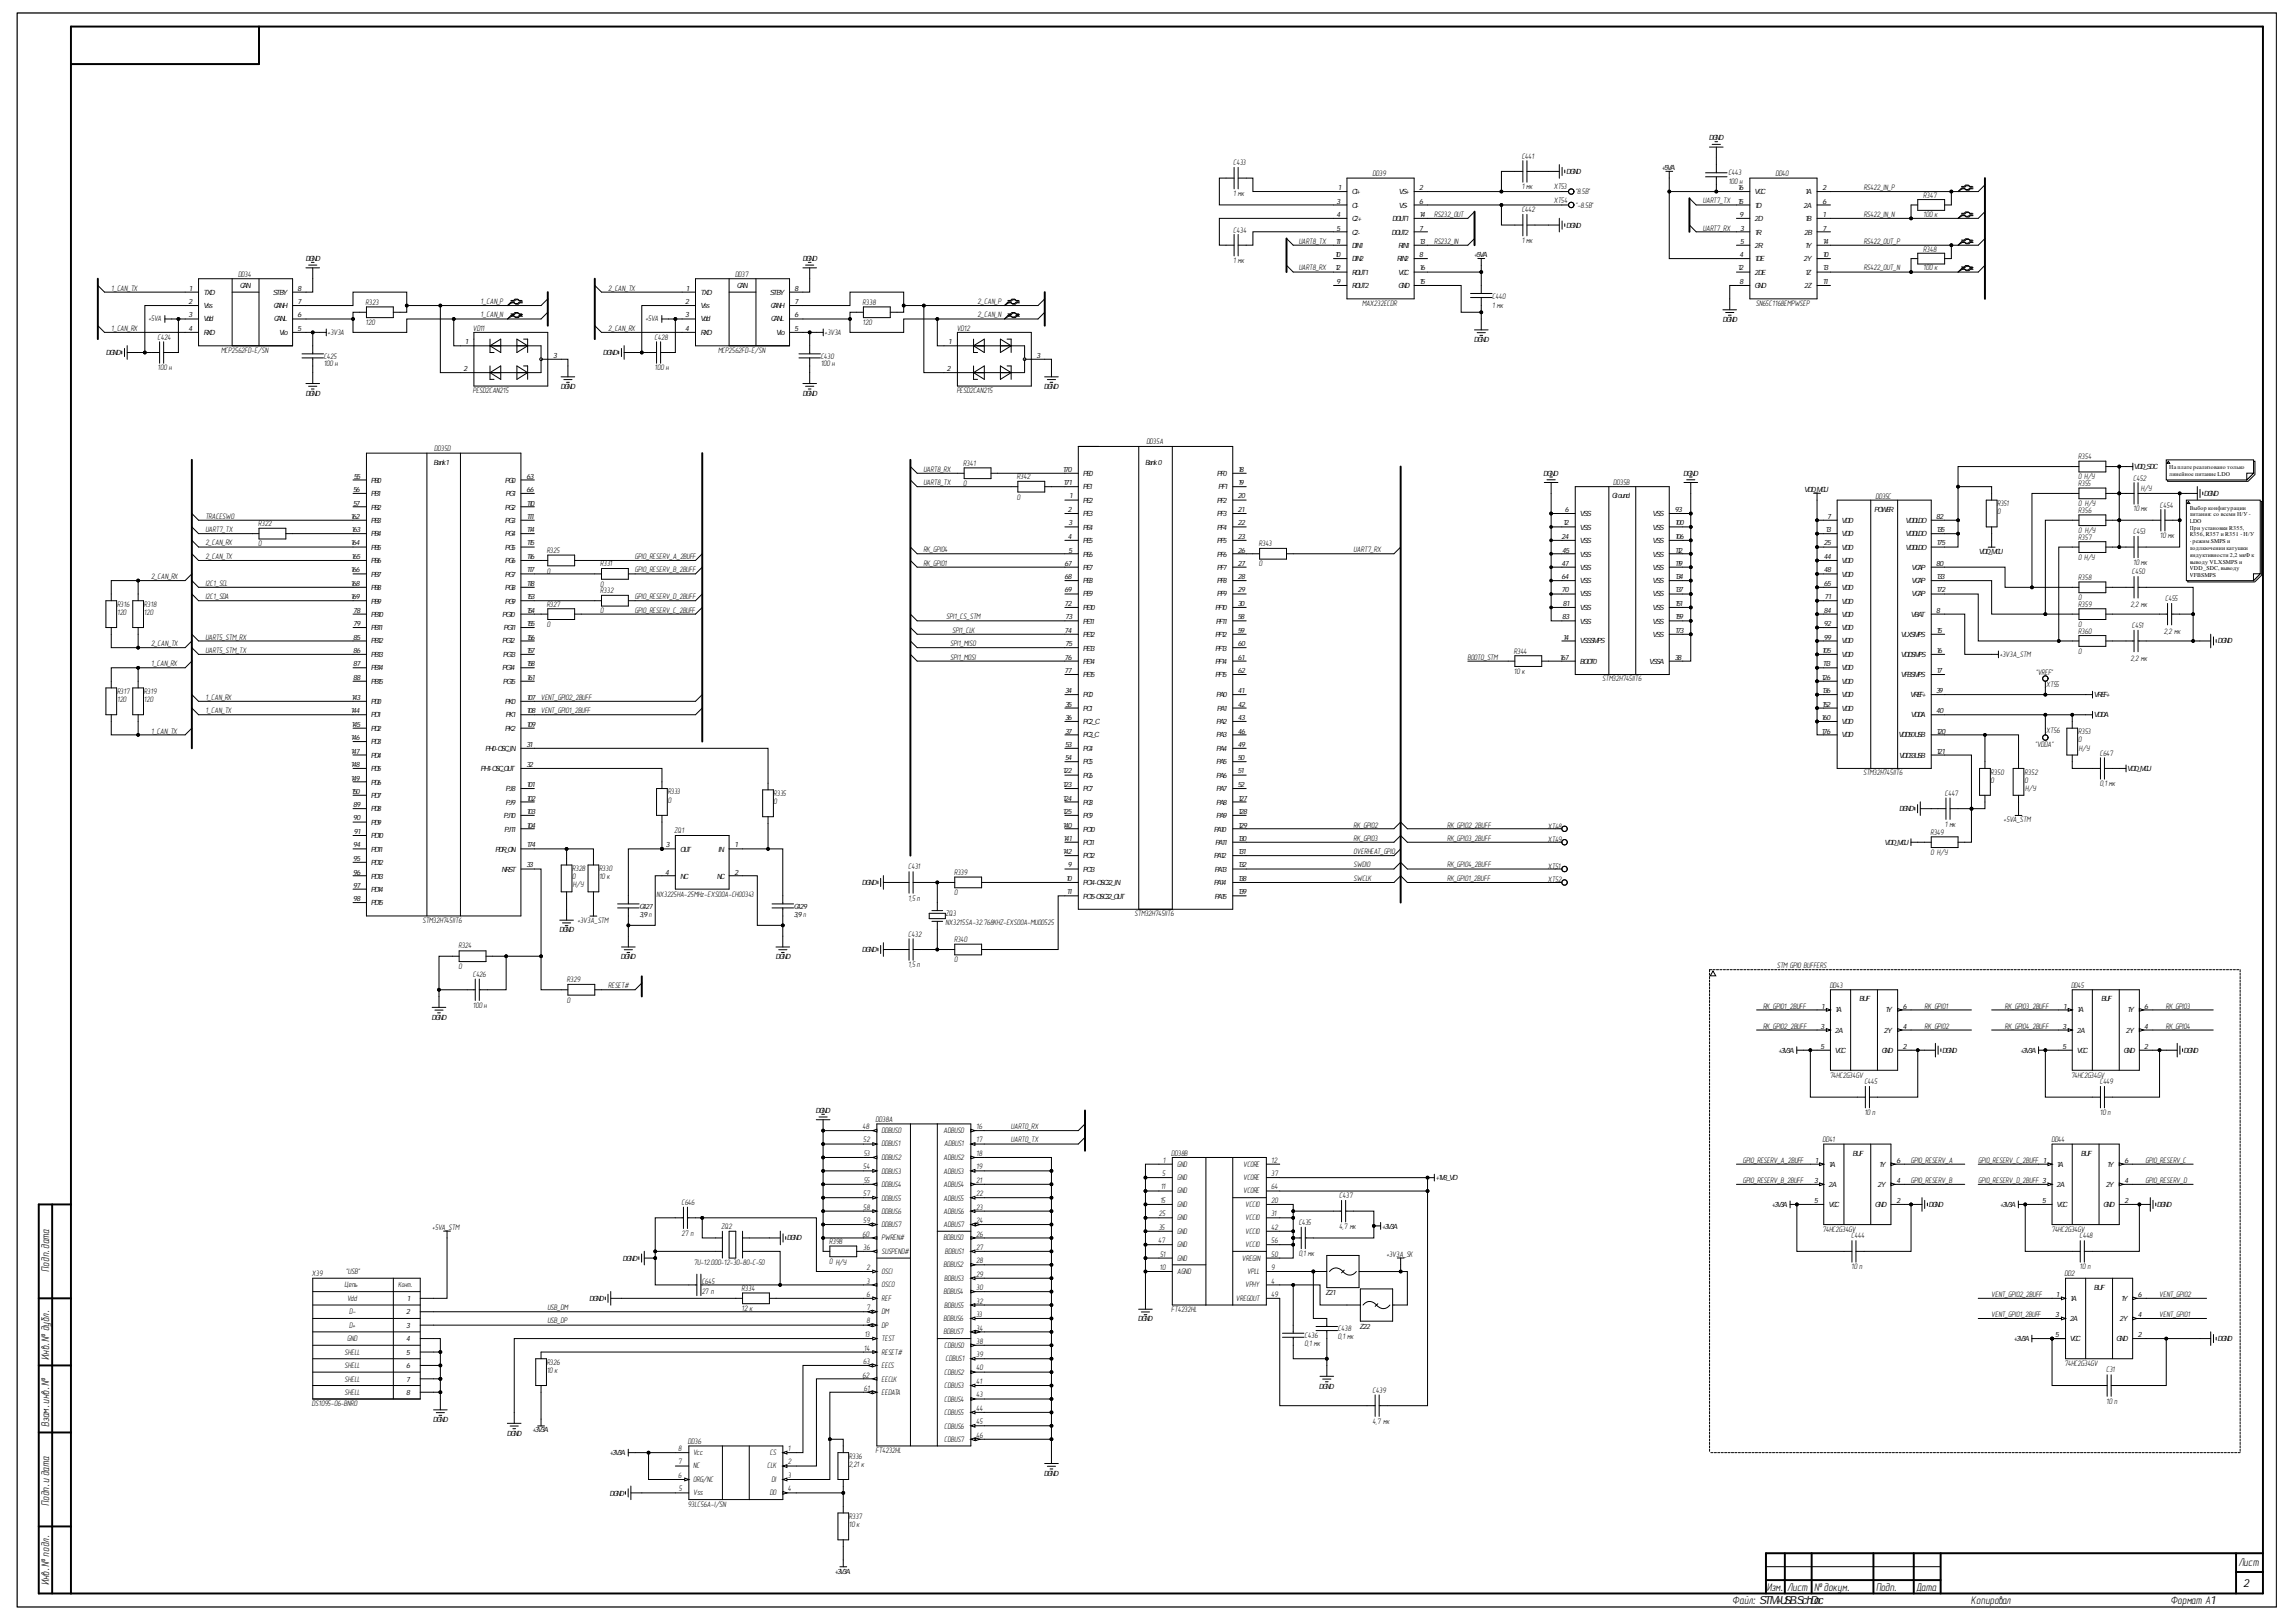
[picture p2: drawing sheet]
<svg xmlns="http://www.w3.org/2000/svg" width="297mm" height="210mm" viewBox="0 0 297 210" stroke-linecap="round" stroke-linejoin="round" font-family="sans-serif">
<defs><g id="words">
<g font-size="1.5">
<text x="6.3" y="164.6" transform="rotate(-90 6.3 164.6)">Подп.дата</text>
<text x="6.3" y="176" transform="rotate(-90 6.3 176)">Инв.№ дубл.</text>
<text x="6.3" y="184.7" transform="rotate(-90 6.3 184.7)">Взам.инв.№</text>
<text x="6.3" y="194.9" transform="rotate(-90 6.3 194.9)">Подп.и дата</text>
<text x="289.6" y="202.7">Лист</text>
<text x="6.3" y="205.2" transform="rotate(-90 6.3 205.2)">Инв.№ подл.</text>
<text x="224.1" y="207.6">Файл: STM+USB.SchDoc</text>
<text x="228.6" y="205.8">Изм.</text>
<text x="231.2" y="205.8">Лист</text>
<text x="234.7" y="205.8">№ докум.</text>
<text x="242.7" y="205.8">Подп.</text>
<text x="247.9" y="205.8">Дата</text>
<text x="255" y="207.6">Копировал</text>
<text x="280.8" y="207.6">Формат А1</text>
<text x="290.2" y="205.3">2</text>
</g>
<g font-size="1">
<text x="159.6" y="21.4">C433</text>
<text x="177.6" y="22.8">DD39</text>
<text x="196.9" y="20.5">C441</text>
<text x="223.6" y="23.8">100 н</text>
<text x="223.6" y="22.7">C443</text>
<text x="229.7" y="22.8">DD40</text>
<text x="159.6" y="25.4">1 мк</text>
<text x="185.5" y="28.1">RS232_OUT</text>
<text x="196.9" y="24.5">1 мк</text>
<text x="196.9" y="27.5">C442</text>
<text x="201" y="24.4">XT53</text>
<text x="201" y="26.2">XT54</text>
<text x="203.8" y="25.1">&quot;8.5В&quot;</text>
<text x="203.8" y="26.9">&quot;-8.5В&quot;</text>
<text x="220.3" y="29.8">UART7_RX</text>
<text x="220.3" y="26.3">UART7_TX</text>
<text x="241.1" y="24.6">RS422_IN_P</text>
<text x="241.1" y="28.1">RS422_IN_N</text>
<text x="248.8" y="28.1">100 к</text>
<text x="248.8" y="25.6">R347</text>
<text x="30.8" y="35.8">DD34</text>
<text x="95.1" y="35.8">DD37</text>
<text x="159.6" y="34.1">1 мк</text>
<text x="159.6" y="30.1">C434</text>
<text x="168" y="31.5">UART8_TX</text>
<text x="168" y="35">UART8_RX</text>
<text x="185.5" y="31.5">RS232_IN</text>
<text x="196.9" y="31.4">1 мк</text>
<text x="241.1" y="31.5">RS422_OUT_P</text>
<text x="241.1" y="35">RS422_OUT_N</text>
<text x="248.8" y="35">100 к</text>
<text x="248.8" y="32.6">R348</text>
<text x="14.4" y="37.6">1_CAN_TX</text>
<text x="19.2" y="41.6">+5VA</text>
<text x="47.3" y="39.5">R323</text>
<text x="62.2" y="39.3">1_CAN_P</text>
<text x="62.2" y="41.1">1_CAN_N</text>
<text x="78.7" y="37.6">2_CAN_TX</text>
<text x="83.5" y="41.6">+5VA</text>
<text x="111.6" y="39.5">R338</text>
<text x="126.5" y="39.3">2_CAN_P</text>
<text x="126.5" y="41.1">2_CAN_N</text>
<text x="176.2" y="39.6">MAX232ECDR</text>
<text x="193.1" y="39.8">1 мк</text>
<text x="193.1" y="38.7">C440</text>
<text x="227.2" y="39.6">SN65C1168EMPWSEP</text>
<text x="14.4" y="42.9">1_CAN_RX</text>
<text x="20.4" y="47.9">100 н</text>
<text x="20.4" y="44">C424</text>
<text x="28.6" y="45.6">MCP2562FD-E/SN</text>
<text x="41.9" y="47.4">100 н</text>
<text x="41.9" y="46.4">C425</text>
<text x="42.4" y="43.4">+3V3A</text>
<text x="47.3" y="42.1">120</text>
<text x="61.2" y="42.8">VD11</text>
<text x="78.7" y="42.9">2_CAN_RX</text>
<text x="84.7" y="47.9">100 н</text>
<text x="84.7" y="44">C428</text>
<text x="92.9" y="45.6">MCP2562FD-E/SN</text>
<text x="106.2" y="47.4">100 н</text>
<text x="106.2" y="46.4">C430</text>
<text x="106.7" y="43.4">+3V3A</text>
<text x="111.6" y="42.1">120</text>
<text x="123.8" y="42.8">VD12</text>
<text x="61.2" y="50.9">PESD2CAN215</text>
<text x="123.8" y="50.9">PESD2CAN215</text>
<text x="56.2" y="58.4">DD35D</text>
<text x="148.3" y="57.5">DD35A</text>
<text x="268.9" y="59.4">R354</text>
<text x="119.5" y="61">UART8_RX</text>
<text x="119.5" y="62.8">UART8_TX</text>
<text x="124.6" y="62.9">0</text>
<text x="124.6" y="60.3">R341</text>
<text x="131.6" y="64.7">0</text>
<text x="131.6" y="62">R342</text>
<text x="208.7" y="62.8">DD35B</text>
<text x="242.6" y="64.6">DD35C</text>
<text x="258.4" y="65.5">R351</text>
<text x="268.9" y="65.5">0 Н/У</text>
<text x="268.9" y="62.9">R355</text>
<text x="268.9" y="62">0 Н/У</text>
<text x="276" y="62.2">C452</text>
<text x="277" y="63.5">Н/У</text>
<text x="279.4" y="65.7">C454</text>
<text x="26.6" y="67.1">TRACESWO</text>
<text x="26.6" y="68.9">UART7_TX</text>
<text x="26.6" y="70.6">2_CAN_RX</text>
<text x="33.4" y="70.7">0</text>
<text x="33.4" y="68">R322</text>
<text x="70.7" y="71.5">R325</text>
<text x="119.5" y="71.4">RK_GPIO4</text>
<text x="162.9" y="70.7">R343</text>
<text x="175.1" y="71.4">UART7_RX</text>
<text x="258.4" y="66.5">0</text>
<text x="268.9" y="69.8">R357</text>
<text x="268.9" y="69">0 Н/У</text>
<text x="268.9" y="66.4">R356</text>
<text x="276" y="69.1">C453</text>
<text x="276" y="66.2">10 мк</text>
<text x="279.4" y="69.7">10 мк</text>
<text x="19.5" y="75">2_CAN_RX</text>
<text x="26.6" y="72.4">2_CAN_TX</text>
<text x="26.6" y="75.8">I2C1_SCL</text>
<text x="26.6" y="77.5">I2C1_SDA</text>
<text x="70.7" y="74.2">0</text>
<text x="77.7" y="75.9">0</text>
<text x="77.7" y="73.3">R331</text>
<text x="77.7" y="76.8">R332</text>
<text x="82.1" y="74.1">GPIO_RESERV_B_2BUFF</text>
<text x="82.1" y="72.4">GPIO_RESERV_A_2BUFF</text>
<text x="82.1" y="77.5">GPIO_RESERV_D_2BUFF</text>
<text x="119.5" y="73.2">RK_GPIO1</text>
<text x="162.9" y="73.3">0</text>
<text x="268.9" y="77.7">0</text>
<text x="268.9" y="75.1">R358</text>
<text x="268.9" y="72.4">0 Н/У</text>
<text x="275.8" y="74.3">C450</text>
<text x="276" y="73.1">10 мк</text>
<text x="280.1" y="77.8">C455</text>
<text x="15.1" y="79.5">120</text>
<text x="15.1" y="78.5">R316</text>
<text x="18.6" y="79.5">120</text>
<text x="18.6" y="78.5">R318</text>
<text x="19.5" y="83.6">2_CAN_TX</text>
<text x="26.6" y="82.8">UART5_STM_RX</text>
<text x="70.7" y="81.2">0</text>
<text x="70.7" y="78.5">R327</text>
<text x="77.7" y="79.4">0</text>
<text x="82.1" y="79.3">GPIO_RESERV_C_2BUFF</text>
<text x="122.4" y="80.1">SPI1_CS_STM</text>
<text x="122.9" y="83.6">SPI1_MISO</text>
<text x="123.2" y="81.9">SPI1_CLK</text>
<text x="268.9" y="82">R360</text>
<text x="268.9" y="81.2">0</text>
<text x="268.9" y="78.5">R359</text>
<text x="275.6" y="78.6">2,2 мк</text>
<text x="275.8" y="81.2">C451</text>
<text x="279.9" y="82.1">2,2 мк</text>
<text x="15.1" y="89.8">R317</text>
<text x="18.6" y="89.8">R319</text>
<text x="19.5" y="86.2">1_CAN_RX</text>
<text x="26.6" y="84.5">UART5_STM_TX</text>
<text x="122.9" y="85.4">SPI1_MOSI</text>
<text x="189.8" y="85.4">BOOT0_STM</text>
<text x="195.9" y="87.2">10 к</text>
<text x="195.9" y="84.6">R344</text>
<text x="207.3" y="88.2">STM32H745IIT6</text>
<text x="258.7" y="85">+3V3A_STM</text>
<text x="263.4" y="87.3">&quot;VREF&quot;</text>
<text x="264.7" y="88.9">XT55</text>
<text x="268.9" y="84.6">0</text>
<text x="275.6" y="85.5">2,2 мк</text>
<text x="15.1" y="90.9">120</text>
<text x="18.6" y="90.9">120</text>
<text x="19.5" y="94.9">1_CAN_TX</text>
<text x="26.6" y="90.5">1_CAN_RX</text>
<text x="26.6" y="92.3">1_CAN_TX</text>
<text x="264.7" y="94.8">XT56</text>
<text x="268.9" y="95">R353</text>
<text x="241" y="100.3">STM32H745IIT6</text>
<text x="257.5" y="101.3">0</text>
<text x="257.5" y="100.3">R350</text>
<text x="261.9" y="101.3">0</text>
<text x="261.9" y="100.3">R352</text>
<text x="263.3" y="96.6">&quot;VDDA&quot;</text>
<text x="268.9" y="96">0</text>
<text x="268.9" y="97.1">Н/У</text>
<text x="271.7" y="101.8">0,1 мк</text>
<text x="271.7" y="97.8">C647</text>
<text x="86.4" y="103.9">0</text>
<text x="86.4" y="102.8">R333</text>
<text x="87.2" y="107.9">ZQ1</text>
<text x="100.1" y="104.1">0</text>
<text x="100.1" y="103">R335</text>
<text x="175.1" y="107.1">RK_GPIO2</text>
<text x="187.2" y="107.1">RK_GPIO2_2BUFF</text>
<text x="200.3" y="107.3">XT48</text>
<text x="251.6" y="107">1 мк</text>
<text x="251.6" y="103">C447</text>
<text x="259.2" y="106.4">+5VA_STM</text>
<text x="262" y="102.4">Н/У</text>
<text x="74" y="113.8">0</text>
<text x="74" y="112.7">R328</text>
<text x="77.5" y="113.8">10 к</text>
<text x="77.5" y="112.7">R330</text>
<text x="117.5" y="112.5">C431</text>
<text x="123.4" y="113.2">R339</text>
<text x="175.1" y="112.3">SWDIO</text>
<text x="175.1" y="108.8">RK_GPIO3</text>
<text x="175.1" y="110.6">OVERHEAT_GPIO</text>
<text x="187.2" y="108.8">RK_GPIO3_2BUFF</text>
<text x="187.2" y="112.3">RK_GPIO4_2BUFF</text>
<text x="200.3" y="109">XT49</text>
<text x="200.3" y="112.4">XT51</text>
<text x="249.7" y="110.7">0 Н/У</text>
<text x="249.7" y="108">R349</text>
<text x="54.7" y="119.4">STM32H745IIT6</text>
<text x="74.1" y="114.8">Н/У</text>
<text x="74.7" y="119.4">+3V3A_STM</text>
<text x="84.9" y="116.1">NX3225HA-25MHz-EXS00A-CH00343</text>
<text x="117.5" y="116.6">1,5 п</text>
<text x="122.3" y="119.7">NX3215SA-32.768KHZ-EXS00A-MU00525</text>
<text x="122.3" y="118.6">ZQ3</text>
<text x="123.4" y="115.8">0</text>
<text x="146.8" y="118.6">STM32H745IIT6</text>
<text x="175.1" y="114">SWCLK</text>
<text x="187.2" y="114">RK_GPIO1_2BUFF</text>
<text x="200.3" y="114.2">XT52</text>
<text x="59.3" y="125.4">0</text>
<text x="59.3" y="122.7">R324</text>
<text x="117.5" y="125.2">1,5 п</text>
<text x="117.5" y="121.2">C432</text>
<text x="123.4" y="124.5">0</text>
<text x="123.4" y="121.9">R340</text>
<text x="229.9" y="125.3">STM GPIO BUFFERS</text>
<text x="61.2" y="130.4">100 н</text>
<text x="61.2" y="126.5">C426</text>
<text x="73.3" y="129.8">0</text>
<text x="73.3" y="127.1">R329</text>
<text x="78.7" y="127.9">RESET#</text>
<text x="228.1" y="130.5">RK_GPIO1_2BUFF</text>
<text x="236.7" y="127.8">DD43</text>
<text x="249" y="130.5">RK_GPIO1</text>
<text x="259.4" y="130.5">RK_GPIO3_2BUFF</text>
<text x="267.9" y="127.8">DD45</text>
<text x="280.2" y="130.5">RK_GPIO3</text>
<text x="228.1" y="133.1">RK_GPIO2_2BUFF</text>
<text x="249" y="133.1">RK_GPIO2</text>
<text x="259.4" y="133.1">RK_GPIO4_2BUFF</text>
<text x="280.2" y="133.1">RK_GPIO4</text>
<text x="236.7" y="139.5">74HC2G34GV</text>
<text x="241.2" y="140.3">C445</text>
<text x="267.9" y="139.5">74HC2G34GV</text>
<text x="271.7" y="140.3">C449</text>
<text x="111.6" y="146.2">48</text>
<text x="111.7" y="147.8">52</text>
<text x="111.8" y="149.6">53</text>
<text x="113.3" y="145.1">DD38A</text>
<text x="114" y="146.7">DDBUS0</text>
<text x="114" y="148.4">DDBUS1</text>
<text x="122.1" y="146.7">ADBUS0</text>
<text x="122.2" y="148.4">ADBUS1</text>
<text x="126.3" y="146.2">16</text>
<text x="126.3" y="147.8">17</text>
<text x="126.3" y="149.6">18</text>
<text x="130.8" y="147.8">UART0_TX</text>
<text x="130.8" y="146.2">UART0_RX</text>
<text x="151.5" y="149.5">DD38B</text>
<text x="235.8" y="147.8">DD41</text>
<text x="241.2" y="144.3">10 п</text>
<text x="265.4" y="147.8">DD44</text>
<text x="271.7" y="144.3">10 п</text>
<text x="88.2" y="156">C646</text>
<text x="111.7" y="151.3">54</text>
<text x="111.7" y="154.8">57</text>
<text x="111.8" y="153.1">55</text>
<text x="114" y="150.1">DDBUS2</text>
<text x="114" y="151.9">DDBUS3</text>
<text x="114" y="153.6">DDBUS4</text>
<text x="114" y="155.4">DDBUS5</text>
<text x="122.1" y="150.1">ADBUS2</text>
<text x="122.1" y="151.9">ADBUS3</text>
<text x="122.1" y="153.6">ADBUS4</text>
<text x="122.1" y="155.4">ADBUS5</text>
<text x="126.3" y="151.3">19</text>
<text x="126.3" y="153.1">21</text>
<text x="126.3" y="154.8">22</text>
<text x="150.1" y="155.7">15</text>
<text x="150.2" y="153.9">11</text>
<text x="150.3" y="152.2">5</text>
<text x="150.4" y="150.5">1</text>
<text x="152.3" y="151">GND</text>
<text x="152.3" y="152.7">GND</text>
<text x="152.3" y="154.4">GND</text>
<text x="160.8" y="154.4">VCORE</text>
<text x="160.8" y="151">VCORE</text>
<text x="160.8" y="152.7">VCORE</text>
<text x="164.5" y="153.9">64</text>
<text x="164.5" y="155.7">20</text>
<text x="164.5" y="150.5">12</text>
<text x="164.5" y="152.2">37</text>
<text x="173.3" y="155">C437</text>
<text x="225.5" y="153.1">GPIO_RESERV_B_2BUFF</text>
<text x="225.5" y="150.5">GPIO_RESERV_A_2BUFF</text>
<text x="247.2" y="153.1">GPIO_RESERV_B</text>
<text x="247.2" y="150.5">GPIO_RESERV_A</text>
<text x="255.9" y="150.5">GPIO_RESERV_C_2BUFF 1</text>
<text x="255.9" y="153.1">GPIO_RESERV_D_2BUFF 3</text>
<text x="277.6" y="153.1">GPIO_RESERV_D</text>
<text x="277.6" y="150.5">GPIO_RESERV_C</text>
<text x="55.9" y="159.2">+5VA_STM</text>
<text x="88.2" y="159.9">27 п</text>
<text x="93.3" y="159.1">ZQ2</text>
<text x="107.3" y="160.9">R398</text>
<text x="111.6" y="160">60</text>
<text x="111.7" y="156.6">58</text>
<text x="111.7" y="158.2">59</text>
<text x="111.7" y="161.7">36</text>
<text x="114" y="157.1">DDBUS6</text>
<text x="114" y="158.8">DDBUS7</text>
<text x="114" y="160.5">PWREN#</text>
<text x="122.1" y="157.1">ADBUS6</text>
<text x="122.1" y="158.8">ADBUS7</text>
<text x="122.1" y="160.5">BDBUS0</text>
<text x="126.3" y="156.6">23</text>
<text x="126.3" y="158.2">24</text>
<text x="126.3" y="160">26</text>
<text x="126.3" y="161.7">27</text>
<text x="149.8" y="160.9">47</text>
<text x="149.9" y="157.4">25</text>
<text x="149.9" y="159.2">35</text>
<text x="152.3" y="156.2">GND</text>
<text x="152.3" y="157.9">GND</text>
<text x="152.3" y="159.7">GND</text>
<text x="152.3" y="161.4">GND</text>
<text x="161.1" y="156.2">VCCIO</text>
<text x="161.1" y="159.7">VCCIO</text>
<text x="161.1" y="157.9">VCCIO</text>
<text x="161.1" y="161.4">VCCIO</text>
<text x="164.5" y="159.2">42</text>
<text x="164.5" y="157.4">31</text>
<text x="164.5" y="160.9">56</text>
<text x="168" y="158.5">C435</text>
<text x="173.3" y="159.1">4,7 мк</text>
<text x="235.8" y="159.4">74HC2G34GV</text>
<text x="239.5" y="160.3">C444</text>
<text x="265.4" y="159.4">74HC2G34GV</text>
<text x="269" y="160.3">C448</text>
<text x="40.4" y="165.2">X39</text>
<text x="44.6" y="166.5">Цепь</text>
<text x="44.8" y="164.9">&quot;USB&quot;</text>
<text x="89.8" y="163.7">7U-12.000-12-30-80-C-50</text>
<text x="90.8" y="167.5">27 п</text>
<text x="90.8" y="166.1">C645</text>
<text x="95.9" y="167">R334</text>
<text x="107.3" y="163.6">0 Н/У</text>
<text x="112.1" y="164.3">2</text>
<text x="112.1" y="166.1">3</text>
<text x="112.1" y="167.8">6</text>
<text x="114" y="162.3">SUSPEND#</text>
<text x="114" y="164.9">OSCI</text>
<text x="114" y="166.6">OSCO</text>
<text x="122.1" y="164">BDBUS2</text>
<text x="122.1" y="167.5">BDBUS4</text>
<text x="122.2" y="165.8">BDBUS3</text>
<text x="122.2" y="162.3">BDBUS1</text>
<text x="126.3" y="163.5">28</text>
<text x="126.3" y="165.3">29</text>
<text x="126.3" y="166.9">30</text>
<text x="150" y="164.3">10</text>
<text x="150.1" y="162.6">51</text>
<text x="152.3" y="164.9">AGND</text>
<text x="152.3" y="163.1">GND</text>
<text x="160.7" y="163.1">VREGIN</text>
<text x="161.1" y="166.6">VPHY</text>
<text x="161.3" y="164.9">VPLL</text>
<text x="164.5" y="164.3">9</text>
<text x="164.5" y="166.1">4</text>
<text x="164.5" y="162.6">50</text>
<text x="164.5" y="167.8">49</text>
<text x="168" y="162.6">0,1 мк</text>
<text x="179.4" y="162.6">+3V3A_SK</text>
<text x="239.5" y="164.2">10 п</text>
<text x="257.6" y="167.8">VENT_GPIO2_2BUFF</text>
<text x="267.1" y="165.2">DD2</text>
<text x="269" y="164.2">10 п</text>
<text x="279.4" y="167.8">VENT_GPIO2</text>
<text x="44.9" y="168.4">Vdd</text>
<text x="44.9" y="173.5">GND</text>
<text x="45.2" y="170.1">D-</text>
<text x="45.2" y="171.9">D+</text>
<text x="70.8" y="169.6">USB_DM</text>
<text x="70.8" y="171.3">USB_DP</text>
<text x="95.9" y="169.7">12 к</text>
<text x="111.8" y="173">13</text>
<text x="112.1" y="171.3">8</text>
<text x="112.1" y="169.6">7</text>
<text x="114" y="171.9">DP</text>
<text x="114" y="168.4">REF</text>
<text x="114" y="170.1">DM</text>
<text x="114" y="173.5">TEST</text>
<text x="122.1" y="170.9">BDBUS6</text>
<text x="122.1" y="172.7">BDBUS7</text>
<text x="122.2" y="169.2">BDBUS5</text>
<text x="126.3" y="168.7">32</text>
<text x="126.3" y="170.4">33</text>
<text x="126.3" y="172.2">34</text>
<text x="126.3" y="173.9">38</text>
<text x="151.5" y="169.8">FT4232HL</text>
<text x="159.9" y="168.4">VREGOUT</text>
<text x="168.8" y="173.1">C436</text>
<text x="173.1" y="173.3">0,1 мк</text>
<text x="173.1" y="172.3">C438</text>
<text x="257.6" y="170.4">VENT_GPIO1_2BUFF</text>
<text x="279.4" y="170.4">VENT_GPIO1</text>
<text x="44.6" y="175.3">SHELL</text>
<text x="44.6" y="177">SHELL</text>
<text x="44.6" y="178.8">SHELL</text>
<text x="70.7" y="177.7">10 к</text>
<text x="70.7" y="176.6">R326</text>
<text x="111.6" y="178.3">62</text>
<text x="111.7" y="176.5">63</text>
<text x="111.8" y="180">61</text>
<text x="111.8" y="174.8">14</text>
<text x="114" y="178.8">EECLK</text>
<text x="114" y="175.3">RESET#</text>
<text x="114" y="177">EECS</text>
<text x="122.2" y="174.5">CDBUS0</text>
<text x="122.2" y="177.9">CDBUS2</text>
<text x="122.2" y="179.6">CDBUS3</text>
<text x="122.3" y="176.2">CDBUS1</text>
<text x="126.3" y="175.7">39</text>
<text x="126.3" y="177.3">40</text>
<text x="126.3" y="179.1">41</text>
<text x="168.8" y="174.2">0,1 мк</text>
<text x="267.1" y="176.8">74HC2G34GV</text>
<text x="272.5" y="177.6">C31</text>
<text x="40.4" y="182">DS1095-06-BNR0</text>
<text x="44.6" y="180.5">SHELL</text>
<text x="114" y="180.5">EEDATA</text>
<text x="122.2" y="181.4">CDBUS4</text>
<text x="122.2" y="183.1">CDBUS5</text>
<text x="122.2" y="184.9">CDBUS6</text>
<text x="126.3" y="180.8">43</text>
<text x="126.3" y="182.6">44</text>
<text x="126.3" y="184.3">45</text>
<text x="177.6" y="184.3">4,7 мк</text>
<text x="177.6" y="180.2">C439</text>
<text x="272.5" y="181.7">10 п</text>
<text x="87.7" y="187.8">8</text>
<text x="87.7" y="189.5">7</text>
<text x="87.7" y="191.3">6</text>
<text x="89" y="186.8">DD36</text>
<text x="89.7" y="188.3">Vcc</text>
<text x="89.7" y="190">NC</text>
<text x="89.7" y="191.8">ORG/NC</text>
<text x="99.2" y="190">CLK</text>
<text x="99.6" y="188.3">CS</text>
<text x="99.8" y="191.8">DI</text>
<text x="101.9" y="187.8">1</text>
<text x="101.9" y="189.5">2</text>
<text x="101.9" y="191.3">3</text>
<text x="109.8" y="189.9">2,21 к</text>
<text x="109.8" y="188.8">R336</text>
<text x="113.3" y="188.1">FT4232HL</text>
<text x="122.2" y="186.6">CDBUS7</text>
<text x="126.3" y="186.1">46</text>
<text x="87.8" y="193">5</text>
<text x="89" y="195">93LC56A-I/SN</text>
<text x="89.7" y="193.5">Vss</text>
<text x="99.6" y="193.5">DO</text>
<text x="101.9" y="193">4</text>
<text x="109.8" y="197.6">10 к</text>
<text x="109.8" y="196.5">R337</text>
</g>
<g font-size=".9">
<text x="202.6" y="22.5">DGND</text>
<text x="215" y="22">+5VA</text>
<text x="221.1" y="18.2">DGND</text>
<text x="172.9" y="28.1">4</text>
<text x="172.9" y="26.4">3</text>
<text x="172.9" y="29.8">5</text>
<text x="173.1" y="24.6">1</text>
<text x="174.9" y="25.1">C1+</text>
<text x="174.9" y="28.6">C2+</text>
<text x="174.9" y="26.9">C1-</text>
<text x="180.1" y="28.6">DOUT1</text>
<text x="181" y="25.1">VS+</text>
<text x="181" y="26.9">VS-</text>
<text x="183.6" y="24.6">2</text>
<text x="183.6" y="29.8">7</text>
<text x="183.6" y="26.4">6</text>
<text x="183.6" y="28.1">14</text>
<text x="202.6" y="29.5">DGND</text>
<text x="224.8" y="24.6">16</text>
<text x="224.8" y="26.4">15</text>
<text x="225" y="28.1">9</text>
<text x="225.1" y="29.8">3</text>
<text x="227" y="25.1">VCC</text>
<text x="227" y="26.9">1D</text>
<text x="227" y="28.6">2D</text>
<text x="233.3" y="26.9">2A</text>
<text x="233.5" y="28.6">1B</text>
<text x="233.5" y="25.1">1A</text>
<text x="235.8" y="28.1">1</text>
<text x="235.8" y="24.6">2</text>
<text x="235.8" y="29.8">7</text>
<text x="235.8" y="26.4">6</text>
<text x="39.5" y="33.7">DGND</text>
<text x="103.8" y="33.7">DGND</text>
<text x="172.7" y="35">12</text>
<text x="172.7" y="33.3">10</text>
<text x="172.8" y="31.5">11</text>
<text x="174.9" y="32">DIN1</text>
<text x="174.9" y="35.6">ROUT1</text>
<text x="174.9" y="30.3">C2-</text>
<text x="174.9" y="33.8">DIN2</text>
<text x="180" y="30.3">DOUT2</text>
<text x="180.7" y="33.8">RIN2</text>
<text x="180.9" y="32">RIN1</text>
<text x="180.9" y="35.6">VCC</text>
<text x="183.6" y="31.5">13</text>
<text x="183.6" y="33.3">8</text>
<text x="183.6" y="35">16</text>
<text x="190.7" y="33.3">+5VA</text>
<text x="224.8" y="35">12</text>
<text x="225" y="33.3">4</text>
<text x="225.1" y="31.5">5</text>
<text x="227" y="30.3">1R</text>
<text x="227" y="32">2R</text>
<text x="227" y="35.6">2DE</text>
<text x="227" y="33.8">1DE</text>
<text x="233.3" y="33.8">2Y</text>
<text x="233.4" y="30.3">2B</text>
<text x="233.5" y="35.6">1Z</text>
<text x="233.5" y="32">1Y</text>
<text x="235.8" y="35">13</text>
<text x="235.8" y="31.5">14</text>
<text x="235.8" y="33.3">10</text>
<text x="24.4" y="39.4">2</text>
<text x="24.4" y="41.1">3</text>
<text x="24.4" y="37.6">1</text>
<text x="26.3" y="38.1">TXD</text>
<text x="26.3" y="39.9">Vss</text>
<text x="26.3" y="41.6">Vdd</text>
<text x="31" y="37.3">CAN</text>
<text x="35.3" y="38.1">STBY</text>
<text x="35.4" y="39.9">CANH</text>
<text x="35.4" y="41.6">CANL</text>
<text x="38.5" y="37.6">8</text>
<text x="38.5" y="39.4">7</text>
<text x="38.5" y="41.1">6</text>
<text x="88.7" y="39.4">2</text>
<text x="88.7" y="41.1">3</text>
<text x="88.7" y="37.6">1</text>
<text x="90.6" y="38.1">TXD</text>
<text x="90.6" y="39.9">Vss</text>
<text x="90.6" y="41.6">Vdd</text>
<text x="95.3" y="37.3">CAN</text>
<text x="99.6" y="38.1">STBY</text>
<text x="99.7" y="39.9">CANH</text>
<text x="99.7" y="41.6">CANL</text>
<text x="102.8" y="37.6">8</text>
<text x="102.8" y="39.4">7</text>
<text x="102.8" y="41.1">6</text>
<text x="172.9" y="36.8">9</text>
<text x="174.9" y="37.3">ROUT2</text>
<text x="180.9" y="37.3">GND</text>
<text x="183.6" y="36.8">15</text>
<text x="222.8" y="41.7">DGND</text>
<text x="225" y="36.8">8</text>
<text x="227" y="37.3">GND</text>
<text x="233.4" y="37.3">2Z</text>
<text x="235.8" y="36.8">11</text>
<text x="13.7" y="46">DGND</text>
<text x="24.4" y="42.9">4</text>
<text x="26.3" y="43.4">RXD</text>
<text x="36.1" y="43.4">Vio</text>
<text x="38.5" y="42.9">5</text>
<text x="60.2" y="44.6">1</text>
<text x="71.6" y="46.3">3</text>
<text x="78" y="46">DGND</text>
<text x="88.7" y="42.9">4</text>
<text x="90.6" y="43.4">RXD</text>
<text x="100.4" y="43.4">Vio</text>
<text x="102.8" y="42.9">5</text>
<text x="122.7" y="44.6">1</text>
<text x="134.1" y="46.3">3</text>
<text x="190.7" y="44.3">DGND</text>
<text x="39.5" y="51.2">DGND</text>
<text x="60" y="48">2</text>
<text x="72.5" y="50.4">DGND</text>
<text x="103.8" y="51.2">DGND</text>
<text x="122.5" y="48">2</text>
<text x="135" y="50.4">DGND</text>
<text x="45.7" y="63.7">56</text>
<text x="45.7" y="65.4">57</text>
<text x="45.8" y="62">55</text>
<text x="48" y="62.5">PB0</text>
<text x="48" y="64.2">PB1</text>
<text x="48" y="65.9">PB2</text>
<text x="56.1" y="60.2">Bank1</text>
<text x="65.3" y="62.5">PG0</text>
<text x="65.3" y="65.9">PG2</text>
<text x="65.4" y="64.2">PG1</text>
<text x="68.1" y="62">63</text>
<text x="68.1" y="63.7">66</text>
<text x="68.1" y="65.4">110</text>
<text x="137.5" y="61">170</text>
<text x="137.6" y="62.8">171</text>
<text x="138.3" y="64.5">1</text>
<text x="140.1" y="65.1">PE2</text>
<text x="140.1" y="61.6">PE0</text>
<text x="140.1" y="63.3">PE1</text>
<text x="148.1" y="60.2">Bank0</text>
<text x="157.4" y="61.6">PF0</text>
<text x="157.4" y="65.1">PF2</text>
<text x="157.6" y="63.3">PF1</text>
<text x="160.2" y="61">18</text>
<text x="160.2" y="62.8">19</text>
<text x="160.2" y="64.5">20</text>
<text x="199.7" y="61.5">DGND</text>
<text x="208.5" y="64.5">Ground</text>
<text x="217.8" y="61.5">DGND</text>
<text x="233.4" y="63.7">VDD_MCU</text>
<text x="276.1" y="60.7">VDD_SDC</text>
<text x="285.1" y="64.2">DGND</text>
<text x="45.3" y="67.1">162</text>
<text x="45.3" y="70.6">164</text>
<text x="45.4" y="68.9">163</text>
<text x="48" y="67.6">PB3</text>
<text x="48" y="69.4">PB4</text>
<text x="48" y="71.2">PB5</text>
<text x="65.3" y="67.6">PG3</text>
<text x="65.3" y="69.4">PG4</text>
<text x="65.3" y="71.2">PG5</text>
<text x="68.1" y="67.1">111</text>
<text x="68.1" y="68.9">114</text>
<text x="68.1" y="70.6">115</text>
<text x="138.2" y="66.3">2</text>
<text x="138.2" y="69.7">4</text>
<text x="138.2" y="68">3</text>
<text x="138.2" y="71.5">5</text>
<text x="140.1" y="66.8">PE3</text>
<text x="140.1" y="68.6">PE4</text>
<text x="140.1" y="70.2">PE5</text>
<text x="157.4" y="66.8">PF3</text>
<text x="157.4" y="70.2">PF5</text>
<text x="157.4" y="68.6">PF4</text>
<text x="160.2" y="66.3">21</text>
<text x="160.2" y="69.7">23</text>
<text x="160.2" y="68">22</text>
<text x="160.2" y="71.5">26</text>
<text x="202" y="69.7">24</text>
<text x="202.1" y="71.5">45</text>
<text x="202.2" y="68">12</text>
<text x="202.5" y="66.3">6</text>
<text x="204.4" y="66.8">VSS</text>
<text x="204.4" y="68.6">VSS</text>
<text x="204.4" y="70.2">VSS</text>
<text x="213.8" y="66.8">VSS</text>
<text x="213.8" y="68.6">VSS</text>
<text x="213.8" y="70.2">VSS</text>
<text x="216.7" y="66.3">93</text>
<text x="216.7" y="68">100</text>
<text x="216.7" y="69.7">106</text>
<text x="216.7" y="71.5">112</text>
<text x="236" y="70.6">25</text>
<text x="236.1" y="68.9">13</text>
<text x="236.4" y="67.1">7</text>
<text x="238.2" y="67.6">VDD</text>
<text x="238.2" y="71.2">VDD</text>
<text x="238.2" y="69.4">VDD</text>
<text x="242.5" y="66.3">POWER</text>
<text x="246.5" y="67.6">VDDLDO</text>
<text x="246.5" y="69.4">VDDLDO</text>
<text x="246.5" y="71.2">VDDLDO</text>
<text x="250.5" y="67.1">82</text>
<text x="250.5" y="68.9">135</text>
<text x="250.5" y="70.6">175</text>
<text x="256" y="71.7">VDD_MCU</text>
<text x="45.3" y="74.1">166</text>
<text x="45.3" y="75.8">168</text>
<text x="45.3" y="77.5">169</text>
<text x="45.4" y="72.4">165</text>
<text x="48" y="72.9">PB6</text>
<text x="48" y="74.6">PB7</text>
<text x="48" y="76.3">PB8</text>
<text x="65.3" y="72.9">PG6</text>
<text x="65.3" y="74.6">PG7</text>
<text x="65.3" y="76.3">PG8</text>
<text x="68.1" y="72.4">116</text>
<text x="68.1" y="74.1">117</text>
<text x="68.1" y="75.8">118</text>
<text x="68.1" y="77.5">153</text>
<text x="137.7" y="73.2">67</text>
<text x="137.7" y="75">68</text>
<text x="137.7" y="76.7">69</text>
<text x="140.1" y="72">PE6</text>
<text x="140.1" y="73.7">PE7</text>
<text x="140.1" y="75.5">PE8</text>
<text x="140.1" y="77.2">PE9</text>
<text x="157.4" y="73.7">PF7</text>
<text x="157.4" y="72">PF6</text>
<text x="157.4" y="75.5">PF8</text>
<text x="157.4" y="77.2">PF9</text>
<text x="160.2" y="73.2">27</text>
<text x="160.2" y="75">28</text>
<text x="160.2" y="76.7">29</text>
<text x="202" y="75">64</text>
<text x="202" y="73.2">47</text>
<text x="202" y="76.7">70</text>
<text x="204.4" y="75.5">VSS</text>
<text x="204.4" y="73.7">VSS</text>
<text x="204.4" y="72">VSS</text>
<text x="204.4" y="77.2">VSS</text>
<text x="213.8" y="72">VSS</text>
<text x="213.8" y="75.5">VSS</text>
<text x="213.8" y="73.7">VSS</text>
<text x="213.8" y="77.2">VSS</text>
<text x="216.7" y="75">134</text>
<text x="216.7" y="73.2">119</text>
<text x="216.7" y="76.7">137</text>
<text x="236" y="72.4">44</text>
<text x="236" y="74.1">48</text>
<text x="236" y="75.8">65</text>
<text x="236" y="77.5">71</text>
<text x="238.2" y="72.9">VDD</text>
<text x="238.2" y="74.6">VDD</text>
<text x="238.2" y="76.3">VDD</text>
<text x="247.3" y="73.7">VCAP</text>
<text x="247.3" y="75.5">VCAP</text>
<text x="247.3" y="77.2">VCAP</text>
<text x="250.5" y="73.2">80</text>
<text x="250.5" y="75">133</text>
<text x="250.5" y="76.7">172</text>
<text x="45.7" y="81.1">79</text>
<text x="45.7" y="79.3">78</text>
<text x="45.7" y="82.8">85</text>
<text x="48" y="81.6">PB11</text>
<text x="48" y="79.8">PB10</text>
<text x="48" y="83.3">PB12</text>
<text x="48" y="78.1">PB9</text>
<text x="65" y="79.8">PG10</text>
<text x="65" y="83.3">PG12</text>
<text x="65.1" y="81.6">PG11</text>
<text x="65.3" y="78.1">PG9</text>
<text x="68.1" y="79.3">154</text>
<text x="68.1" y="81.1">155</text>
<text x="68.1" y="82.8">156</text>
<text x="137.7" y="78.4">72</text>
<text x="137.7" y="81.9">74</text>
<text x="137.8" y="80.1">73</text>
<text x="137.8" y="83.6">75</text>
<text x="140.1" y="79">PE10</text>
<text x="140.1" y="80.7">PE11</text>
<text x="140.1" y="82.4">PE12</text>
<text x="157.2" y="79">PF10</text>
<text x="157.2" y="82.4">PF12</text>
<text x="157.3" y="80.7">PF11</text>
<text x="160.2" y="78.4">30</text>
<text x="160.2" y="80.1">58</text>
<text x="160.2" y="81.9">59</text>
<text x="160.2" y="83.6">60</text>
<text x="202.1" y="80.1">83</text>
<text x="202.2" y="78.4">81</text>
<text x="202.2" y="82.8">14</text>
<text x="204.4" y="79">VSS</text>
<text x="204.4" y="80.7">VSS</text>
<text x="204.4" y="83.3">VSSSMPS</text>
<text x="213.8" y="79">VSS</text>
<text x="213.8" y="82.4">VSS</text>
<text x="213.8" y="80.7">VSS</text>
<text x="216.7" y="78.4">151</text>
<text x="216.7" y="81.9">173</text>
<text x="216.7" y="80.1">159</text>
<text x="236" y="81.1">92</text>
<text x="236" y="79.3">84</text>
<text x="236" y="82.8">99</text>
<text x="238.2" y="78.1">VDD</text>
<text x="238.2" y="81.6">VDD</text>
<text x="238.2" y="79.8">VDD</text>
<text x="238.2" y="83.3">VDD</text>
<text x="245.9" y="82.4">VLXSMPS</text>
<text x="247.2" y="79.8">VBAT</text>
<text x="250.5" y="79.3">8</text>
<text x="250.5" y="81.9">15</text>
<text x="286.9" y="83.3">DGND</text>
<text x="45.7" y="84.5">86</text>
<text x="45.7" y="86.2">87</text>
<text x="45.7" y="88">88</text>
<text x="48" y="85">PB13</text>
<text x="48" y="86.7">PB14</text>
<text x="48" y="88.5">PB15</text>
<text x="65" y="86.7">PG14</text>
<text x="65.1" y="85">PG13</text>
<text x="65.1" y="88.5">PG15</text>
<text x="68.1" y="84.5">157</text>
<text x="68.1" y="86.2">158</text>
<text x="68.1" y="88">161</text>
<text x="137.7" y="85.4">76</text>
<text x="137.7" y="87.1">77</text>
<text x="137.8" y="89.7">34</text>
<text x="140.1" y="84.2">PE13</text>
<text x="140.1" y="85.9">PE14</text>
<text x="140.1" y="87.7">PE15</text>
<text x="157.2" y="84.2">PF13</text>
<text x="157.2" y="85.9">PF14</text>
<text x="157.2" y="87.7">PF15</text>
<text x="160.2" y="85.4">61</text>
<text x="160.2" y="87.1">62</text>
<text x="160.2" y="89.7">41</text>
<text x="201.8" y="85.4">167</text>
<text x="204.4" y="85.9">BOOT0</text>
<text x="213.4" y="85.9">VSSA</text>
<text x="216.7" y="85.4">38</text>
<text x="235.6" y="88">126</text>
<text x="235.7" y="84.5">105</text>
<text x="235.7" y="89.7">136</text>
<text x="235.8" y="86.2">113</text>
<text x="238.2" y="85">VDD</text>
<text x="238.2" y="86.7">VDD</text>
<text x="238.2" y="88.5">VDD</text>
<text x="245.9" y="87.7">VFBSMPS</text>
<text x="245.9" y="85">VDDSMPS</text>
<text x="250.5" y="87.1">17</text>
<text x="250.5" y="89.7">39</text>
<text x="250.5" y="84.5">16</text>
<text x="45.3" y="92.3">144</text>
<text x="45.3" y="95.8">146</text>
<text x="45.4" y="90.6">143</text>
<text x="45.4" y="94.1">145</text>
<text x="48" y="91.1">PD0</text>
<text x="48" y="92.8">PD1</text>
<text x="48" y="94.6">PD2</text>
<text x="65.3" y="91.1">PK0</text>
<text x="65.3" y="94.6">PK2</text>
<text x="65.4" y="92.8">PK1</text>
<text x="68.1" y="90.6">107 VENT_GPIO2_2BUFF</text>
<text x="68.1" y="92.3">108 VENT_GPIO1_2BUFF</text>
<text x="68.1" y="94.1">109</text>
<text x="137.8" y="91.5">35</text>
<text x="137.8" y="93.2">36</text>
<text x="137.8" y="94.9">37</text>
<text x="140.1" y="90.2">PC0</text>
<text x="140.1" y="92">PC1</text>
<text x="140.1" y="93.7">PC2_C</text>
<text x="140.1" y="95.4">PC3_C</text>
<text x="157.4" y="90.2">PA0</text>
<text x="157.4" y="93.7">PA2</text>
<text x="157.4" y="95.4">PA3</text>
<text x="157.4" y="92">PA1</text>
<text x="160.2" y="91.5">42</text>
<text x="160.2" y="93.2">43</text>
<text x="160.2" y="94.9">46</text>
<text x="235.6" y="93.2">160</text>
<text x="235.6" y="94.9">176</text>
<text x="235.7" y="91.5">152</text>
<text x="238.2" y="90.2">VDD</text>
<text x="238.2" y="92">VDD</text>
<text x="238.2" y="93.7">VDD</text>
<text x="238.2" y="95.4">VDD</text>
<text x="245.6" y="95.4">VDD50USB</text>
<text x="247.1" y="90.2">VREF+</text>
<text x="247.2" y="92.8">VDDA</text>
<text x="250.5" y="92.3">40</text>
<text x="250.5" y="94.9">120</text>
<text x="270.9" y="92.8">VDDA</text>
<text x="270.9" y="90.2">VREF+</text>
<text x="45.3" y="97.6">147</text>
<text x="45.3" y="99.2">148</text>
<text x="45.3" y="101">149</text>
<text x="48" y="98.1">PD4</text>
<text x="48" y="96.3">PD3</text>
<text x="48" y="99.7">PD5</text>
<text x="48" y="101.5">PD6</text>
<text x="62.2" y="99.7">PH1-OSC_OUT</text>
<text x="62.8" y="97.2">PH0-OSC_IN</text>
<text x="68.1" y="96.6">31</text>
<text x="68.1" y="99.2">32</text>
<text x="68.1" y="101.9">101</text>
<text x="137.5" y="100.1">122</text>
<text x="137.5" y="101.9">123</text>
<text x="137.8" y="96.6">53</text>
<text x="137.8" y="98.4">54</text>
<text x="140.1" y="97.2">PC4</text>
<text x="140.1" y="98.9">PC5</text>
<text x="140.1" y="100.7">PC6</text>
<text x="157.4" y="97.2">PA4</text>
<text x="157.4" y="98.9">PA5</text>
<text x="157.4" y="100.7">PA6</text>
<text x="160.2" y="96.6">49</text>
<text x="160.2" y="98.4">50</text>
<text x="160.2" y="100.1">51</text>
<text x="160.2" y="101.9">52</text>
<text x="245.7" y="98.1">VDD33USB</text>
<text x="250.5" y="97.6">121</text>
<text x="275.2" y="99.7">VDD_MCU</text>
<text x="45.4" y="102.7">150</text>
<text x="45.7" y="104.5">89</text>
<text x="45.7" y="106.2">90</text>
<text x="45.8" y="107.9">91</text>
<text x="48" y="105">PD8</text>
<text x="48" y="106.8">PD9</text>
<text x="48" y="103.3">PD7</text>
<text x="65.1" y="105.8">PJ10</text>
<text x="65.2" y="107.6">PJ11</text>
<text x="65.4" y="102.4">PJ8</text>
<text x="65.4" y="104.1">PJ9</text>
<text x="68.1" y="103.6">102</text>
<text x="68.1" y="105.3">103</text>
<text x="68.1" y="107.1">104</text>
<text x="137.5" y="103.6">124</text>
<text x="137.5" y="105.3">125</text>
<text x="137.5" y="107.1">140</text>
<text x="140.1" y="102.4">PC7</text>
<text x="140.1" y="104.1">PC8</text>
<text x="140.1" y="105.8">PC9</text>
<text x="140.1" y="107.6">PC10</text>
<text x="157" y="107.6">PA10</text>
<text x="157.4" y="102.4">PA7</text>
<text x="157.4" y="104.1">PA8</text>
<text x="157.4" y="105.8">PA9</text>
<text x="160.2" y="103.6">127</text>
<text x="160.2" y="105.3">128</text>
<text x="160.2" y="107.1">129</text>
<text x="245.7" y="105">DGND</text>
<text x="45.7" y="109.6">94</text>
<text x="45.7" y="111.4">95</text>
<text x="45.7" y="113.2">96</text>
<text x="48" y="108.5">PD10</text>
<text x="48" y="110.2">PD11</text>
<text x="48" y="111.9">PD12</text>
<text x="48" y="113.7">PD13</text>
<text x="64" y="110.2">PDR_ON</text>
<text x="64.9" y="112.9">NRST</text>
<text x="68.1" y="109.6">174</text>
<text x="68.1" y="112.3">33</text>
<text x="86" y="113.2">4</text>
<text x="86.1" y="109.6">3</text>
<text x="88" y="110.2">OUT</text>
<text x="88" y="113.7">NC</text>
<text x="92.7" y="113.7">NC</text>
<text x="92.9" y="110.2">IN</text>
<text x="95" y="109.6">1</text>
<text x="95" y="113.2">2</text>
<text x="137.5" y="110.6">142</text>
<text x="137.6" y="108.8">141</text>
<text x="138.2" y="112.3">9</text>
<text x="140.1" y="112.9">PC13</text>
<text x="140.1" y="109.3">PC11</text>
<text x="140.1" y="111.1">PC12</text>
<text x="157" y="111.1">PA12</text>
<text x="157.1" y="112.9">PA13</text>
<text x="157.2" y="109.3">PA11</text>
<text x="160.2" y="108.8">130</text>
<text x="160.2" y="110.6">131</text>
<text x="160.2" y="112.3">132</text>
<text x="243.8" y="109.3">VDD_MCU</text>
<text x="45.7" y="114.9">97</text>
<text x="45.7" y="116.7">98</text>
<text x="48" y="115.4">PD14</text>
<text x="48" y="117.2">PD15</text>
<text x="82.7" y="118.7">3,9п</text>
<text x="82.7" y="117.6">C427</text>
<text x="102.7" y="118.7">3,9п</text>
<text x="102.7" y="117.6">C429</text>
<text x="111.5" y="114.5">DGND</text>
<text x="137.9" y="114">10</text>
<text x="138" y="115.7">11</text>
<text x="140.1" y="114.5">PC14-OSC32_IN</text>
<text x="140.1" y="116.3">PC15-OSC32_OUT</text>
<text x="157" y="114.5">PA14</text>
<text x="157.1" y="116.3">PA15</text>
<text x="160.2" y="114">138</text>
<text x="160.2" y="115.7">139</text>
<text x="72.3" y="120.6">DGND</text>
<text x="80.3" y="124.1">DGND</text>
<text x="100.3" y="124.1">DGND</text>
<text x="111.5" y="123.2">DGND</text>
<text x="55.8" y="132">DGND</text>
<text x="235.6" y="130.5">1</text>
<text x="237.4" y="131">1A</text>
<text x="240.5" y="129.6">BUF</text>
<text x="243.9" y="131">1Y</text>
<text x="246.2" y="130.5">6</text>
<text x="266.9" y="130.5">1</text>
<text x="268.7" y="131">1A</text>
<text x="271.8" y="129.6">BUF</text>
<text x="275.2" y="131">1Y</text>
<text x="277.4" y="130.5">6</text>
<text x="230" y="136.3">+3V3A</text>
<text x="235.5" y="133.1">3</text>
<text x="235.5" y="135.8">5</text>
<text x="237.4" y="133.6">2A</text>
<text x="237.4" y="136.3">VCC</text>
<text x="243.4" y="136.3">GND</text>
<text x="243.7" y="133.6">2Y</text>
<text x="246.2" y="135.8">2</text>
<text x="246.2" y="133.1">4</text>
<text x="251.3" y="136.3">DGND</text>
<text x="261.3" y="136.3">+3V3A</text>
<text x="266.8" y="133.1">3</text>
<text x="266.8" y="135.8">5</text>
<text x="268.7" y="133.6">2A</text>
<text x="268.7" y="136.3">VCC</text>
<text x="274.7" y="136.3">GND</text>
<text x="275" y="133.6">2Y</text>
<text x="277.4" y="135.8">2</text>
<text x="277.4" y="133.1">4</text>
<text x="282.5" y="136.3">DGND</text>
<text x="105.5" y="144">DGND</text>
<text x="239.7" y="149.6">BUF</text>
<text x="269.2" y="149.6">BUF</text>
<text x="185.7" y="152.7">+1V8_VD</text>
<text x="234.7" y="153.1">3</text>
<text x="234.7" y="155.7">5</text>
<text x="234.8" y="150.5">1</text>
<text x="236.5" y="151">1A</text>
<text x="236.5" y="153.6">2A</text>
<text x="242.9" y="153.6">2Y</text>
<text x="243.1" y="151">1Y</text>
<text x="245.3" y="155.7">2</text>
<text x="245.3" y="153.1">4</text>
<text x="245.3" y="150.5">6</text>
<text x="264.2" y="155.7">5</text>
<text x="266.1" y="151">1A</text>
<text x="266.1" y="153.6">2A</text>
<text x="272.4" y="153.6">2Y</text>
<text x="272.6" y="151">1Y</text>
<text x="274.9" y="155.7">2</text>
<text x="274.9" y="153.1">4</text>
<text x="274.9" y="150.5">6</text>
<text x="101.8" y="160.5">DGND</text>
<text x="178.8" y="159">+3V3A</text>
<text x="229.2" y="156.2">+3V3A</text>
<text x="236.5" y="156.2">VCC</text>
<text x="242.6" y="156.2">GND</text>
<text x="249.5" y="156.2">DGND</text>
<text x="258.7" y="156.2">+3V3A</text>
<text x="266.1" y="156.2">VCC</text>
<text x="272.1" y="156.2">GND</text>
<text x="279" y="156.2">DGND</text>
<text x="51.5" y="166.6">Конт.</text>
<text x="80.5" y="163.1">DGND</text>
<text x="171.5" y="167.6">Z21</text>
<text x="266" y="167.8">1</text>
<text x="270.9" y="166.9">BUF</text>
<text x="276.6" y="167.8">6</text>
<text x="52.5" y="170.1">2</text>
<text x="52.5" y="171.9">3</text>
<text x="52.5" y="173.5">4</text>
<text x="52.6" y="168.4">1</text>
<text x="76.2" y="168.4">DGND</text>
<text x="147.2" y="171">DGND</text>
<text x="175.9" y="171.9">Z22</text>
<text x="260.5" y="173.5">+3V3A</text>
<text x="265.9" y="170.4">3</text>
<text x="265.9" y="173">5</text>
<text x="267.8" y="168.4">1A</text>
<text x="267.8" y="171">2A</text>
<text x="267.8" y="173.5">VCC</text>
<text x="273.8" y="173.5">GND</text>
<text x="274.2" y="171">2Y</text>
<text x="274.4" y="168.4">1Y</text>
<text x="276.6" y="173">2</text>
<text x="276.6" y="170.4">4</text>
<text x="286.9" y="173.5">DGND</text>
<text x="52.5" y="175.3">5</text>
<text x="52.5" y="177">6</text>
<text x="52.5" y="178.8">7</text>
<text x="170.6" y="179.7">DGND</text>
<text x="52.5" y="180.6">8</text>
<text x="56" y="184">DGND</text>
<text x="65.6" y="185.8">DGND</text>
<text x="68.9" y="185.4">+3V3A</text>
<text x="78.8" y="188.3">+3V3A</text>
<text x="135" y="191">DGND</text>
<text x="78.8" y="193.6">DGND</text>
<text x="108" y="203.6">+3V3A</text>
</g>
<g font-size=".8">
<text x="280.6" y="60.7">На плате реализовано только</text>
<text x="280.6" y="61.5">линейное питание LDO</text>
<text x="283.2" y="65.9">Выбор конфигурации</text>
<text x="283.2" y="66.8">питания: со всеми Н/У -</text>
<text x="283.2" y="67.6">LDO</text>
<text x="283.2" y="68.6">При установки R355,</text>
<text x="283.2" y="69.4">R356, R357 и R351 - Н/У</text>
<text x="283.2" y="70.3">- режим SMPS и</text>
<text x="283.2" y="71.2">подлкючении катушки</text>
<text x="283.2" y="72.1">индуктивности 2,2 мкФ к</text>
<text x="283.2" y="73">выводу VLXSMPS и</text>
<text x="283.2" y="73.8">VDD_SDC, выводу</text>
<text x="283.2" y="74.7">VFBSMPS</text>
</g>
</g></defs>
<path d="M2.2 1.7h292.3v206.2h-292.3zM125.6 146.3h1.7M228.5 202.7h22.6" fill="none" stroke="#000" stroke-width=".13"/>
<g fill="none" stroke="#000" stroke-width=".25">
<path d="M33.5 3.4v4.9h-24.3M6.7 155.9v50.3M9.2 155.9h-4.2v50.3h287.8v-202.8h-283.6v202.8M5 176.7h4.2M5 168h4.2M5 197.5h4.2M5 185.4h4.2M228.5 204.5h22.6M230.9 201v5.2M234.4 201v5.2M242.4 201v5.2M247.6 201v5.2"/>
<path d="M251.1 201v5.2M289.3 201v5.2M289.3 203.4h3.5M292.8 201h-64.3v5.2"/>
</g>
<path d="M125.6 146.1l.5 .2-.5 .2z" fill="#fff"/>
<path d="M125.6 146.1l.5 .2-.5 .2zM125.6 148.1h1.7" fill="none" stroke="#000" stroke-width=".13"/>
<path d="M125.6 148.1l.5-.2v.3z" fill="#fff"/>
<path d="M125.6 148.1l.5-.2v.3zM125.6 149.8h1.7" fill="none" stroke="#000" stroke-width=".13"/>
<path d="M125.6 149.6l.5 .2-.5 .2z" fill="#fff"/>
<path d="M125.6 149.6l.5 .2-.5 .2zM125.6 151.5h1.7" fill="none" stroke="#000" stroke-width=".13"/>
<path d="M125.6 151.5l.5-.2v.4z" fill="#fff"/>
<path d="M125.6 151.5l.5-.2v.4zM125.6 153.3h1.7" fill="none" stroke="#000" stroke-width=".13"/>
<path d="M125.6 153.1l.5 .2-.5 .1z" fill="#fff"/>
<path d="M125.6 153.1l.5 .2-.5 .1zM125.6 155h1.7" fill="none" stroke="#000" stroke-width=".13"/>
<path d="M125.6 155l.5-.2v.4z" fill="#fff"/>
<path d="M125.6 155l.5-.2v.4zM125.6 156.7h1.7" fill="none" stroke="#000" stroke-width=".13"/>
<path d="M125.6 156.7l.5-.1v.3z" fill="#fff"/>
<path d="M125.6 156.7l.5-.1v.3zM125.6 158.5h1.7" fill="none" stroke="#000" stroke-width=".13"/>
<path d="M125.6 158.5l.5-.2v.3z" fill="#fff"/>
<path d="M125.6 158.5l.5-.2v.3z" fill="none" stroke="#000" stroke-width=".13"/>
<path d="M126.2 158.3l.5 .2-.5 .1z" fill="#fff"/>
<path d="M126.2 158.3l.5 .2-.5 .1zM125.6 160.2h1.7" fill="none" stroke="#000" stroke-width=".13"/>
<path d="M125.6 160l.5 .2-.5 .2z" fill="#fff"/>
<path d="M125.6 160l.5 .2-.5 .2zM125.6 161.9h1.7" fill="none" stroke="#000" stroke-width=".13"/>
<path d="M125.6 161.9l.5-.1v.3z" fill="#fff"/>
<path d="M125.6 161.9l.5-.1v.3zM125.6 163.7h1.7" fill="none" stroke="#000" stroke-width=".13"/>
<path d="M125.6 163.5l.5 .2-.5 .2z" fill="#fff"/>
<path d="M125.6 163.5l.5 .2-.5 .2zM125.6 165.4h1.7" fill="none" stroke="#000" stroke-width=".13"/>
<path d="M125.6 165.4l.5-.2v.4z" fill="#fff"/>
<path d="M125.6 165.4l.5-.2v.4zM125.6 167.1h1.7" fill="none" stroke="#000" stroke-width=".13"/>
<path d="M125.6 167l.5 .1-.5 .2z" fill="#fff"/>
<path d="M125.6 167l.5 .1-.5 .2zM125.6 168.9h1.7" fill="none" stroke="#000" stroke-width=".13"/>
<path d="M125.6 168.9l.5-.2v.4z" fill="#fff"/>
<path d="M125.6 168.9l.5-.2v.4zM125.6 170.6h1.7" fill="none" stroke="#000" stroke-width=".13"/>
<path d="M125.6 170.6l.5-.2v.4z" fill="#fff"/>
<path d="M125.6 170.6l.5-.2v.4zM125.6 172.4h1.7" fill="none" stroke="#000" stroke-width=".13"/>
<path d="M125.6 172.4l.5-.2v.3z" fill="#fff"/>
<path d="M125.6 172.4l.5-.2v.3z" fill="none" stroke="#000" stroke-width=".13"/>
<path d="M126.2 172.2l.5 .2-.5 .1z" fill="#fff"/>
<path d="M125.6 174.1h1.7M126.2 172.2l.5 .2-.5 .1z" fill="none" stroke="#000" stroke-width=".13"/>
<path d="M125.6 173.9l.5 .2-.5 .2z" fill="#fff"/>
<path d="M125.6 173.9l.5 .2-.5 .2zM125.6 175.8h1.7" fill="none" stroke="#000" stroke-width=".13"/>
<path d="M125.6 175.8l.5-.1v.3z" fill="#fff"/>
<path d="M125.6 175.8l.5-.1v.3zM125.6 177.6h1.7" fill="none" stroke="#000" stroke-width=".13"/>
<path d="M125.6 177.4l.5 .2-.5 .1z" fill="#fff"/>
<path d="M125.6 177.4l.5 .2-.5 .1zM125.6 179.3h1.7" fill="none" stroke="#000" stroke-width=".13"/>
<path d="M125.6 179.3l.5-.2v.4z" fill="#fff"/>
<path d="M125.6 179.3l.5-.2v.4zM125.6 181h1.7" fill="none" stroke="#000" stroke-width=".13"/>
<path d="M125.6 180.9l.5 .1-.5 .2z" fill="#fff"/>
<path d="M125.6 180.9l.5 .1-.5 .2zM125.6 182.8h1.7" fill="none" stroke="#000" stroke-width=".13"/>
<path d="M125.6 182.8l.5-.2v.4z" fill="#fff"/>
<path d="M125.6 182.8l.5-.2v.4zM125.6 184.5h1.7" fill="none" stroke="#000" stroke-width=".13"/>
<path d="M125.6 184.5l.5-.2v.4z" fill="#fff"/>
<path d="M125.6 184.5l.5-.2v.4zM125.6 186.3h1.7" fill="none" stroke="#000" stroke-width=".13"/>
<path d="M125.6 186.3l.5-.2v.3z" fill="#fff"/>
<path d="M125.6 186.3l.5-.2v.3z" fill="none" stroke="#000" stroke-width=".13"/>
<path d="M126.2 186.1l.6 .2-.6 .1z" fill="#fff"/>
<path d="M111.7 156.7h1.7M117.8 145.4v41.7M121.3 159.3h4.3M121.3 145.4v41.7h4.3v-41.7h-12.2v41.7M113.4 162.8h4.4M121.3 173.2h4.3M126.2 186.1l.6 .2-.6 .1z" fill="none" stroke="#000" stroke-width=".13"/>
<path d="M112.9 156.6l.5 .1-.5 .2z" fill="#fff"/>
<path d="M111.7 158.5h1.7M112.9 156.6l.5 .1-.5 .2z" fill="none" stroke="#000" stroke-width=".13"/>
<path d="M112.9 158.3l.5 .2-.5 .1z" fill="#fff"/>
<path d="M112.9 158.3l.5 .2-.5 .1z" fill="none" stroke="#000" stroke-width=".13"/>
<path d="M112.3 158.5l.5-.2v.3z" fill="#fff"/>
<path d="M111.7 149.8h1.7M112.3 158.5l.5-.2v.3z" fill="none" stroke="#000" stroke-width=".13"/>
<path d="M112.9 149.8l.5-.2v.4z" fill="#fff"/>
<path d="M111.7 151.5h1.7M112.9 149.8l.5-.2v.4z" fill="none" stroke="#000" stroke-width=".13"/>
<path d="M112.9 151.3l.5 .2-.5 .2z" fill="#fff"/>
<path d="M111.7 153.3h1.7M112.9 151.3l.5 .2-.5 .2z" fill="none" stroke="#000" stroke-width=".13"/>
<path d="M112.9 153.3l.5-.2v.3z" fill="#fff"/>
<path d="M111.7 155h1.7M112.9 153.3l.5-.2v.3z" fill="none" stroke="#000" stroke-width=".13"/>
<path d="M112.9 154.8l.5 .2-.5 .2z" fill="#fff"/>
<path d="M111.7 146.3h1.7M112.9 154.8l.5 .2-.5 .2z" fill="none" stroke="#000" stroke-width=".13"/>
<path d="M112.9 146.3l.5-.2v.4z" fill="#fff"/>
<path d="M111.7 148.1h1.7M112.9 146.3l.5-.2v.4z" fill="none" stroke="#000" stroke-width=".13"/>
<path d="M112.9 147.9l.5 .2-.5 .1z" fill="#fff"/>
<path d="M112.9 147.9l.5 .2-.5 .1zM111.7 160.2h1.7" fill="none" stroke="#000" stroke-width=".13"/>
<path d="M112.9 160.2l.5-.2v.4z" fill="#fff"/>
<path d="M111.7 161.9h1.7M112.9 160.2l.5-.2v.4z" fill="none" stroke="#000" stroke-width=".13"/>
<path d="M112.9 161.9l.5-.1v.3z" fill="#fff"/>
<path d="M111.7 178.4h1.7M112.9 161.9l.5-.1v.3z" fill="none" stroke="#000" stroke-width=".13"/>
<path d="M112.9 178.4l.5-.1v.3z" fill="#fff"/>
<path d="M112.9 178.4l.5-.1v.3zM111.7 180.2h1.7" fill="none" stroke="#000" stroke-width=".13"/>
<path d="M112.9 180l.5 .2-.5 .1z" fill="#fff"/>
<path d="M112.9 180l.5 .2-.5 .1z" fill="none" stroke="#000" stroke-width=".13"/>
<path d="M112.3 180.2l.5-.2v.3z" fill="#fff"/>
<path d="M111.7 175h1.7M112.3 180.2l.5-.2v.3z" fill="none" stroke="#000" stroke-width=".13"/>
<path d="M112.9 174.8l.5 .2-.5 .1z" fill="#fff"/>
<path d="M111.7 171.5h1.7M112.9 174.8l.5 .2-.5 .1z" fill="none" stroke="#000" stroke-width=".13"/>
<path d="M112.9 171.3l.5 .2-.5 .2z" fill="#fff"/>
<path d="M112.9 171.3l.5 .2-.5 .2z" fill="none" stroke="#000" stroke-width=".13"/>
<path d="M112.3 171.5l.5-.2v.4z" fill="#fff"/>
<path d="M111.7 164.5h1.7M112.3 171.5l.5-.2v.4z" fill="none" stroke="#000" stroke-width=".13"/>
<path d="M112.9 164.4l.5 .1-.5 .2z" fill="#fff"/>
<path d="M111.7 166.3h1.7M112.9 164.4l.5 .1-.5 .2z" fill="none" stroke="#000" stroke-width=".13"/>
<path d="M112.9 166.3l.5-.2v.4z" fill="#fff"/>
<path d="M111.7 168h1.7M112.9 166.3l.5-.2v.4z" fill="none" stroke="#000" stroke-width=".13"/>
<path d="M112.9 167.8l.5 .2-.5 .2z" fill="#fff"/>
<path d="M111.7 169.8h1.7M112.9 167.8l.5 .2-.5 .2z" fill="none" stroke="#000" stroke-width=".13"/>
<path d="M112.9 169.6l.5 .2-.5 .1z" fill="#fff"/>
<path d="M112.9 169.6l.5 .2-.5 .1z" fill="none" stroke="#000" stroke-width=".13"/>
<path d="M112.3 169.8l.5-.2v.3z" fill="#fff"/>
<path d="M111.7 173.2h1.7M112.3 169.8l.5-.2v.3z" fill="none" stroke="#000" stroke-width=".13"/>
<path d="M112.9 173.1l.5 .1-.5 .2z" fill="#fff"/>
<path d="M111.7 176.7h1.7M112.9 173.1l.5 .1-.5 .2z" fill="none" stroke="#000" stroke-width=".13"/>
<path d="M112.9 176.5l.5 .2-.5 .2z" fill="#fff"/>
<path d="M112.9 176.5l.5 .2-.5 .2z" fill="none" stroke="#000" stroke-width=".13"/>
<path d="M112.3 176.7l.5-.2v.4z" fill="#fff"/>
<path d="M112.3 176.7l.5-.2v.4zM89.1 187.1h12.2v7h-12.2zM93.5 187.1v7M96.9 187.1v7M101.3 188h1.7M113.4 187.1h7.9" fill="none" stroke="#000" stroke-width=".13"/>
<path d="M101.3 188l.5-.2v.4z" fill="#fff"/>
<path d="M101.3 188l.5-.2v.4zM101.3 189.7h1.7" fill="none" stroke="#000" stroke-width=".13"/>
<path d="M101.3 189.7l.5-.2v.4z" fill="#fff"/>
<path d="M101.3 189.7l.5-.2v.4zM101.3 191.5h1.7" fill="none" stroke="#000" stroke-width=".13"/>
<path d="M101.3 191.5l.5-.2v.3z" fill="#fff"/>
<path d="M101.3 191.5l.5-.2v.3zM101.3 193.2h1.7" fill="none" stroke="#000" stroke-width=".13"/>
<path d="M101.3 193l.5 .2-.5 .2z" fill="#fff"/>
<path d="M87.4 188h1.7M87.4 189.7h1.7M87.4 191.5h1.7M101.3 193l.5 .2-.5 .2z" fill="none" stroke="#000" stroke-width=".13"/>
<path d="M88.6 191.3l.5 .2-.5 .1z" fill="#fff"/>
<g fill="none" stroke="#000" stroke-width=".13">
<path d="M12.7 36.9l.8 .9M24 37.8h1.7M24 39.5h1.7M25.7 36.1h12.2v8.7h-12.2zM30 36.1v8.7M30 37.8h3.5M33.5 36.1v8.7M37.9 37.8h1.7M37.9 39.5h1.7M39.6 34.7h1.7M39.9 34.3h1.1M40.3 34h.3"/>
<path d="M40.5 34.7v1.4M47.4 39.7h3.5v1.4h-3.5zM66.1 38.9h.3l.2-.2h.4l.2 .2h.3M66.2 39h.3l.2-.2h.4l.1 .2h.4M67.5 39.1h-.3l-.2 .2h-.4l-.2-.2h-.3l-.4 .4 .5-.3h.3l.2 .2h.4l.1-.2h.4M70.9 38.7l-.9 .8M77 36.9l.8 .9M88.2 37.8h1.8M88.2 39.5h1.8M90 36.1h12.1v8.7h-12.1zM94.3 37.8h3.5M94.3 36.1v8.7"/>
<path d="M97.8 36.1v8.7M102.1 37.8h1.8M102.1 39.5h1.8M103.9 34.7h1.7M104.2 34.3h1.1M104.6 34h.3M104.8 34.7v1.4M111.7 39.7h3.5v1.4h-3.5zM130.4 38.9h.3l.2-.2h.4l.1 .2h.4M130.5 39h.3l.2-.2h.4l.1 .2h.4M131.8 39.1h-.4l-.1 .2h-.4l-.2-.2h-.3l-.5 .4 .6-.3h.3l.2 .2h.4l.1-.2h.4M135.2 38.7l-.9 .8"/>
<path d="M12.7 42.1l.8 .9M15.8 45.4v.4M16.1 45.1v1M16.5 45.6h1.4M16.5 44.7v1.8M19.6 45.6h1M20.6 44.2v2.8M21.2 44.2v2.8M21.2 45.6h1M24 41.3h1.7M24 43h1.7M37.9 41.3h1.7"/>
<path d="M37.9 43h1.7M39.1 45.8h2.8M39.1 46.3h2.8M39.6 49.6h1.7M39.9 50h1.1M40.3 50.3h.3M40.5 44.8v1M40.5 46.3v1.1M40.5 48.2v1.4M41.3 43h.9M42.2 42.6v.9M46.5 40.4h.9"/>
<path d="M47.4 58.6h20v59.9h-20zM50.9 40.4h.9M55.2 58.6v59.9M59.6 44.8h1.7M59.6 58.6v59.9M59.6 48.2h1.7M63.4 48.2h1.4M63.4 47.4v1.7h.5M63.4 48.2l1.4-.8v1.7zM66.1 40.6h.3l.2-.2h.4l.2 .2h.3M66.2 40.7h.3l.2-.2h.4l.1 .2h.4M67.5 40.8h-.3l-.2 .2h-.4l-.2-.2h-.3l-.4 .5 .5-.4h.3l.2 .2h.4l.1-.2h.4"/>
<path d="M68.3 44.8h1.7v3.4h-1.7M70.9 40.4l-.9 .9M70.9 46.5h1.7M72.6 48.8h1.8M72.9 49.1h1.1M73.3 49.5h.4M73.5 47.4v1.4M77 42.1l.8 .9M80 45.4v.4M80.4 45.1v1M80.7 45.6h1.5M80.7 44.7v1.8"/>
<path d="M83.9 45.6h1M84.9 44.2v2.8M85.5 45.6h1M85.5 44.2v2.8M88.2 41.3h1.8M88.2 43h1.8M102.1 41.3h1.8M102.1 43h1.8M103.4 45.8h2.7M103.4 46.3h2.7M103.9 49.6h1.7M104.2 50h1.1"/>
<path d="M104.6 50.3h.3M104.8 44.8v1M104.8 46.3v1.1M104.8 48.2v1.4M105.6 43h.9M106.5 42.6v.9M110.8 40.4h.9M115.2 40.4h.8M130.4 40.6h.3l.2-.2h.4l.1 .2h.4M130.5 40.7h.3l.2-.2h.4l.1 .2h.4M131.8 40.8h-.4l-.1 .2h-.4l-.2-.2h-.3l-.5 .5 .6-.4h.3l.2 .2h.4l.1-.2h.4M135.1 48.8h1.8"/>
<path d="M135.2 40.4l-.9 .9M135.5 49.1h1.1M135.8 49.5h.4M136 47.4v1.4M139.5 57.8h20v59.9h-20zM147.3 57.8v59.9M151.7 57.8v59.9M13.7 77.7h1.4v3.5h-1.4zM14.4 76.9v.8M17.2 77.7h1.4v3.5h-1.4zM17.9 76.9v.8M24.8 66.5l.9 .8"/>
<path d="M24.8 68.2l.9 .9M24.8 74.3l-.8 .8M24.8 69.9l.9 .9M24.8 71.7l.9 .8M24.8 75.1l.9 .9M24.8 76.9l.9 .8M32.6 69.1h.9M33.5 68.4h3.5v1.4h-3.5zM37 69.1h.9M45.7 62.1h1.7M45.7 63.8h1.7M45.7 65.6h1.7"/>
<path d="M45.7 79.5h1.7M45.7 67.3h1.7M45.7 69.1h1.7M45.7 70.8h1.7M45.7 72.5h1.7M45.7 74.3h1.7M45.7 76h1.7M45.7 77.7h1.7M67.4 62.1h1.7M67.4 63.8h1.7M67.4 65.6h1.7M67.4 79.5h1.7"/>
<path d="M67.4 67.3h1.7M67.4 69.1h1.7M67.4 70.8h1.7M67.4 72.5h1.7M67.4 74.3h1.7M67.4 76h1.7M67.4 77.7h1.7M70 79.5h.9M70 72.5h.9M70.9 71.8h3.4v1.4h-3.4zM70.9 78.8h3.4v1.4h-3.4zM74.3 79.5h.9"/>
<path d="M74.3 72.5h.9M77 74.3h.8M77 77.7h.8M77.8 73.6h3.5v1.4h-3.5zM77.8 77h3.5v1.4h-3.5zM81.3 74.3h.9M81.3 77.7h.9M90.9 76.9l-.9 .8M90.9 78.6l-.9 .9M90.9 73.4l-.9 .9M90.9 71.7l-.9 .8M117.8 62.1l.9 .9"/>
<path d="M117.8 60.4l.9 .8M117.8 72.5l.9 .9M117.8 70.8l.9 .9M117.8 79.5l.9 .8M123.9 61.2h.8M124.7 60.5h3.5v1.4h-3.5zM128.2 61.2h.9M130.8 63h.9M131.7 62.3h3.5v1.4h-3.5zM135.2 63h.8M137.8 66.5h1.7M137.8 64.7h1.7"/>
<path d="M137.8 68.2h1.7M137.8 69.9h1.7M137.8 71.7h1.7M137.8 73.4h1.7M137.8 75.1h1.7M137.8 76.9h1.7M137.8 78.6h1.7M137.8 61.2h1.7M137.8 63h1.7M159.5 66.5h1.7M159.5 64.7h1.7M159.5 68.2h1.7"/>
<path d="M159.5 69.9h1.7M159.5 71.7h1.7M159.5 73.4h1.7M159.5 75.1h1.7M159.5 76.9h1.7M159.5 78.6h1.7M159.5 61.2h1.7M159.5 63h1.7M162.1 71.7h.9M163 71h3.4v1.4h-3.4zM166.4 71.7h.9M181.2 70.8l-.9 .9"/>
<path d="M13.7 89h1.4v3.5h-1.4zM14.4 81.2v.9M14.4 88.2v.8M14.4 92.5v.9M17.2 89h1.4v3.5h-1.4zM17.9 81.2v.9M17.9 88.2v.8M17.9 92.5v.9M24.8 89.9l.9 .9M24.8 91.6l.9 .9M24.8 85.6l-.8 .8M24.8 94.2l-.8 .9"/>
<path d="M24.8 82.9l-.8 .9M45.7 81.2h1.7M45.7 82.9h1.7M45.7 84.7h1.7M45.7 86.4h1.7M45.7 88.2h1.7M45.7 90.8h1.7M45.7 92.5h1.7M45.7 94.2h1.7M45.7 97.7h1.7M45.7 96h1.7M45.7 99.4h1.7"/>
<path d="M67.4 96.8h1.7M67.4 81.2h1.7M67.4 82.9h1.7M67.4 84.7h1.7M67.4 86.4h1.7M67.4 88.2h1.7M67.4 90.8h1.7M67.4 92.5h1.7M67.4 94.2h1.7M67.4 99.4h1.7M117.8 84.7l.9 .9M117.8 82.9l.9 .9"/>
<path d="M117.8 81.2l.9 .9M137.8 89.9h1.7M137.8 91.6h1.7M137.8 93.4h1.7M137.8 95.1h1.7M137.8 96.8h1.7M137.8 98.6h1.7M137.8 80.3h1.7M137.8 82.1h1.7M137.8 83.8h1.7M137.8 85.6h1.7M137.8 87.3h1.7"/>
<path d="M159.5 89.9h1.7M159.5 91.6h1.7M159.5 93.4h1.7M159.5 95.1h1.7M159.5 96.8h1.7M159.5 98.6h1.7M159.5 80.3h1.7M159.5 82.1h1.7M159.5 83.8h1.7M159.5 85.6h1.7M159.5 87.3h1.7M45.7 104.6h1.7"/>
<path d="M45.7 106.4h1.7M45.7 108.1h1.7M45.7 109.9h1.7M45.7 111.6h1.7M45.7 113.3h1.7M45.7 115.1h1.7M45.7 116.8h1.7M45.7 101.2h1.7M45.7 102.9h1.7M67.4 112.5h1.7M67.4 102h1.7M67.4 103.8h1.7"/>
<path d="M67.4 105.5h1.7M67.4 107.3h1.7M67.4 109.9h1.7M72.4 119.1h1.8M72.6 111.9h1.4v3.5h-1.4zM72.8 119.4h1M73.1 119.8h.4M73.3 111.1v.8M73.3 115.4v.9M73.3 117.7v1.4M76.1 111.9h1.4v3.5h-1.4zM76.3 118.6h.9"/>
<path d="M76.8 111.1v.8M76.8 115.4v.9M76.8 117.7v.9M79.9 117.5h2.8M79.9 117h2.8M81.3 115.9v1.1M81.3 117.5v1M84.9 102h1.4v3.5h-1.4zM85.6 109.9h1.8M85.6 113.3h1.8M85.6 101.2v.8M85.6 105.5v.9"/>
<path d="M87.4 108.1h6.9v7h-6.9zM94.3 109.9h1.8M94.3 113.3h1.8M98.7 102.2h1.4v3.5h-1.4zM99.4 101.3v.9M99.4 105.7v.9M99.9 117.5h2.8M99.9 117h2.8M101.3 115.9v1.1M101.3 117.5v1M113.6 114v.4M113.9 113.7v1"/>
<path d="M114.3 114.2h1.4M114.3 113.3v1.8M116.6 114.2h1M117.6 112.8v2.8M118.1 114.2h1.1M118.1 112.8v2.8M120.2 118.2h2.1v.7h-2.1zM120.6 119.2h1.4M120.6 117.8h1.4M121.3 116.8v1M121.3 119.2v1.1M122.6 114.2h.9"/>
<path d="M123.5 113.5h3.5v1.4h-3.5zM127 114.2h.9M137.8 112.5h1.7M137.8 114.2h1.7M137.8 115.9h1.7M137.8 100.3h1.7M137.8 102h1.7M137.8 103.8h1.7M137.8 105.5h1.7M137.8 107.3h1.7M137.8 109h1.7M137.8 110.7h1.7"/>
<path d="M159.5 112.5h1.7M159.5 114.2h1.7M159.5 115.9h1.7M159.5 100.3h1.7M159.5 102h1.7M159.5 103.8h1.7M159.5 105.5h1.7M159.5 107.3h1.7M159.5 109h1.7M159.5 110.7h1.7M180.3 112.5l.9-.9 .9 .9M180.3 114.2l.9-.9 .9 .9"/>
<path d="M180.3 109l.9-.9 .9 .9M180.3 107.3l.9-.9 .9 .9M181.2 109.9l-.9 .8M201.2 112.5h.9M201.2 114.2h.9M201.2 107.3h.9M201.2 109h.9M55.9 130.4h1.8M56.3 130.7h1M56.6 131.1h.4M56.8 129v1.4M58.5 123.7h.9"/>
<path d="M59.4 123.1h3.5v1.3h-3.5zM60.4 128.1h1.1M61.5 126.7v2.8M62 126.7v2.8M62 128.1h1M62.9 123.7h.8M72.6 128.1h.9M73.5 127.4h3.5v1.4h-3.5zM77 128.1h.8M80.4 122.6h1.8M80.8 122.9h1M81.1 123.3h.4"/>
<path d="M81.3 121.1v1.5M83 127.2l-.8 .9M100.4 122.6h1.8M100.7 122.9h1.1M101.1 123.3h.4M101.3 121.1v1.5M113.6 122.7v.4M113.9 122.3v1.1M114.3 122.9h1.4M114.3 122v1.8M116.6 122.9h1M117.6 121.5v2.8"/>
<path d="M118.1 122.9h1.1M118.1 121.5v2.8M122.6 122.9h.9M123.5 122.2h3.5v1.4h-3.5zM127 122.9h.9M140.4 145.4l-.9 .9M140.4 147.2l-.9 .9M168.3 158.8v2.8M168.9 158.8v2.8M172.5 156.7h1.1M173.6 155.3v2.8M174.1 155.3v2.8"/>
<path d="M174.1 156.7h1M177.7 158.6h.9M178.6 158.2v.9M184.7 152.4h.9M185.6 152v.8M69.3 175.8h1.4v3.5h-1.4zM70 175v.8M70 179.3v.9M78.3 167.8v.4M78.7 167.5v1M79 168h1.4M79 167.1v1.8"/>
<path d="M95.2 168h.9M96.1 167.3h3.4v1.4h-3.4zM99.5 168h.9M165.9 172.5h2.8M165.9 173.1h2.8M167.3 160.2h1M167.3 171.5v1M167.3 173.1v1M168.9 160.2h1M170.3 171.7h2.7M170.3 172.2h2.7M170.8 178.1h1.7"/>
<path d="M171.1 178.5h1.1M171.5 178.8h.3M171.7 170.6v1.1M171.7 172.2v1M171.7 176.7v1.4M65.6 184.2h1.8M66 184.5h1.1M66.3 184.9h.4M66.5 182.8v1.4M69.6 184.5h.8M70 183.6v.9M80.9 193v.4"/>
<path d="M81.3 192.7v1M81.3 188h.9M81.3 187.5v.9M81.6 193.2h1.4M81.6 192.3v1.8M87.4 193.2h1.7M88.6 191.3l.5 .2-.5 .1zM108.4 188h1.4v3.5h-1.4zM108.4 195.8h1.4v3.5h-1.4zM109.1 187.1v.9M109.1 191.5v.8M109.1 194.9v.9"/>
<path d="M109.1 199.3v.8M176.9 181.9h1M177.9 180.5v2.8M178.4 180.5v2.8M178.4 181.9h1.1M108.7 202.8h.8M109.1 201.9v.9"/>
<circle cx="85.6" cy="109.9" r=".18"/>
<circle cx="202.4" cy="107.3" r=".35"/>
<circle cx="202.4" cy="114.2" r=".35"/>
<circle cx="202.4" cy="109" r=".35"/>
<circle cx="202.4" cy="112.5" r=".35"/>
<circle cx="177.7" cy="158.6" r=".18"/>
<circle cx="184.7" cy="152.4" r=".18"/>
<circle cx="167.3" cy="160.2" r=".18"/>
</g>
<g fill="#000">
<circle cx="85.6" cy="109.9" r=".18"/>
<circle cx="177.7" cy="158.6" r=".18"/>
<circle cx="184.7" cy="152.4" r=".18"/>
<circle cx="167.3" cy="160.2" r=".18"/>
</g>
<circle cx="70" cy="46.5" r=".17" fill="#fff"/>
<g fill="none" stroke="#000" stroke-width=".13">
<path d="M61.3 43h9.6v7h-9.6zM61.3 48.2h7M61.3 44.8h7M63.4 43.9v1.7h.5M63.4 44.8l1.4-.9v1.7zM66.9 43.9l1.4 .9-1.4 .8zM66.9 47.4l1.4 .8-1.4 .9zM67.7 43.9h.6v1.7M67.7 47.4h.6v1.7M70 46.5h.9M122.1 48.2h1.8M122.1 44.8h1.8"/>
<path d="M126 48.2h1.3M126 47.4v1.7h.5M126 48.2l1.3-.8v1.7zM130.8 44.8h1.8v3.4h-1.8M133.4 46.5h1.8"/>
<circle cx="70" cy="46.5" r=".17"/>
</g>
<circle cx="132.6" cy="46.5" r=".17" fill="#fff"/>
<g fill="none" stroke="#000" stroke-width=".13">
<path d="M221.2 19h1.7M221.5 18.7h1.1M221.9 18.3h.3M222 19v1.4M166.4 30.9l.9 .8M166.4 34.3l.9 .9M172.5 24.8h1.8M172.5 26.5h1.8M172.5 28.3h1.8M172.5 31.7h1.8M172.5 30h1.8M172.5 33.5h1.8"/>
<path d="M172.5 35.2h1.8M172.5 36.9h1.8M174.3 23h8.7v15.7h-8.7zM183 24.8h1.7M183 26.5h1.7M183 28.3h1.7M183 31.7h1.7M183 30h1.7M183 33.5h1.7M183 35.2h1.7M183 36.9h1.7M190.8 30.9l-.9 .8"/>
<path d="M190.8 27.4l-.9 .9M191.2 33.5h.9M191.6 33.5v.8M200.3 22.2h1.4M200.3 29.1h1.4M201.7 21.3v1.8M201.7 28.2v1.8M202.1 24.8h.8M202.1 26.5h.8M202.1 21.7v1M202.1 28.6v1.1M202.4 22v.4"/>
<path d="M202.4 29v.3M215.5 22.2h.9M216 22.2v.8M218.6 25.7l.8 .8M218.6 29.1l.8 .9M220.7 22.9h2.7M220.7 22.4h2.7M222 21.3v1.1M222 22.9v1M223.8 38.7v1.4M224.6 24.8h1.8M224.6 26.5h1.8"/>
<path d="M224.6 28.3h1.8M224.6 31.7h1.8M224.6 30h1.8M224.6 33.5h1.8M224.6 35.2h1.8M224.6 36.9h1.8M226.4 23h8.7v15.7h-8.7zM235.1 24.8h1.7M235.1 26.5h1.7M235.1 28.3h1.7M235.1 31.7h1.7M235.1 30h1.7"/>
<path d="M235.1 33.5h1.7M235.1 35.2h1.7M235.1 36.9h1.7M247.2 26.5h.9M247.2 33.5h.9M248.1 32.8h3.5v1.4h-3.5zM248.1 25.8h3.5v1.4h-3.5zM251.6 26.5h.9M251.6 33.5h.9M253.8 24.1h.3l.2-.2h.3l.2 .2h.4M253.8 27.6h.3l.2-.2h.3l.2 .2h.4M253.8 31.1h.3l.2-.2h.3l.2 .2h.4"/>
<path d="M253.8 34.5h.3l.2-.1h.3l.2 .1h.4M253.8 24.2h.4l.2-.2h.3l.2 .2h.4M253.8 27.7h.4l.2-.2h.3l.2 .2h.4M253.8 31.2h.4l.2-.2h.3l.2 .2h.4M253.8 34.6h.4l.2-.1h.3l.2 .1h.4M255.2 24.3h-.4l-.2 .2h-.3l-.2-.2h-.3l-.5 .5 .5-.4h.4l.2 .2h.3l.2-.2h.4M255.2 27.8h-.4l-.2 .2h-.3l-.2-.2h-.3l-.5 .5 .5-.4h.4l.2 .2h.3l.2-.2h.4M255.2 31.3h-.4l-.2 .2h-.3l-.2-.2h-.3l-.5 .4 .5-.3h.4l.2 .2h.3l.2-.2h.4M255.2 34.8h-.4l-.2 .1h-.3l-.2-.1h-.3l-.5 .4 .5-.3h.4l.2 .1h.3l.2-.1h.4M256.8 34.3l-.9 .9M256.8 30.9l-.9 .8M256.8 27.4l-.9 .9"/>
<path d="M256.8 23.9l-.9 .9M123.9 43h9.5v7h-9.5zM123.9 48.2h6.9M123.9 44.8h6.9M126 43.9v1.7h.5M126 44.8l1.3-.9v1.7zM129.4 43.9l1.4 .9-1.4 .8zM129.4 47.4l1.4 .8-1.4 .9zM130.3 43.9h.5v1.7M130.3 47.4h.5v1.7M132.6 46.5h.8M190.8 42.7h1.7"/>
<path d="M191.1 43.1h1.1M191.5 43.4h.3M191.6 41.3v1.4M222.9 40.1h1.8M223.3 40.4h1M223.6 40.8h.4M269 59.7h3.4v1.4h-3.4zM275.9 59.9v.9M199.8 62.4h1.8M200.1 62.1h1.1M200.5 61.7h.3M200.7 62.4v1.5"/>
<path d="M202.1 66.5h1.7M202.1 68.2h1.7M202.1 69.9h1.7M202.1 71.7h1.7M202.1 75.1h1.7M202.1 73.4h1.7M202.1 78.6h1.7M202.1 76.9h1.7M203.8 63h12.2v24.3h-12.2zM208.1 63v24.3M211.6 63v24.3M216 66.5h1.7"/>
<path d="M216 68.2h1.7M216 69.9h1.7M216 71.7h1.7M216 75.1h1.7M216 73.4h1.7M216 78.6h1.7M216 76.9h1.7M217.9 62.4h1.7M218.2 62.1h1.1M218.6 61.7h.3M218.7 62.4v1.5M234.6 63.8h.9"/>
<path d="M235.1 63.8v.9M235.9 67.3h1.8M235.9 70.8h1.8M235.9 69.1h1.8M235.9 72.5h1.8M235.9 74.3h1.8M235.9 76h1.8M235.9 77.7h1.8M235.9 79.5h1.8M237.7 64.7h12.1v34.7h-12.1zM242 64.7v34.7M245.5 64.7v34.7"/>
<path d="M249.8 75.1h1.8M249.8 73.4h1.8M249.8 76.9h1.8M249.8 67.3h1.8M249.8 70.8h1.8M249.8 69.1h1.8M249.8 79.5h1.8M257 64.7h1.4v3.5h-1.4zM257.2 70.8h.9M257.7 63.9v.8M257.7 68.2v.9M257.7 69.9v.9"/>
<path d="M268.1 67.3h.9M268.1 70.8h.9M268.1 76h.9M268.1 79.5h.9M268.1 63.9h.9M268.1 60.4h.9M269 63.2h3.4v1.3h-3.4zM269 66.6h3.4v1.4h-3.4zM269 70.1h3.4v1.4h-3.4zM269 75.3h3.4v1.4h-3.4zM269 78.8h3.4v1.4h-3.4zM272.4 67.3h.9"/>
<path d="M272.4 70.8h.9M272.4 76h.9M272.4 79.5h.9M272.4 63.9h.9M272.4 60.4h.9M275 70.8h1.1M275 76h1.1M275 63.9h1.1M275 60.4h.9M276.1 62.5v2.7M276.1 69.4v2.8M276.1 74.6v2.8"/>
<path d="M276.6 70.8h1.1M276.6 76h1.1M276.6 63.9h1.1M276.6 62.5v2.7M276.6 69.4v2.8M276.6 74.6v2.8M278.5 67.3h1.1M279.4 79.5h1M279.6 65.9v2.8M280.1 67.3h1M280.1 65.9v2.8M280.4 78.1v2.8"/>
<path d="M281 79.5h1M281 78.1v2.8M282.9 63.9h1.4M284.3 63v1.7M284.6 63.3v1.1M285 63.7v.3M24.8 82.1l.9 .8M24.8 83.8l.9 .9M195.1 85.6h.9M196 84.9h3.5v1.3h-3.5zM199.5 85.6h.8M202.1 80.3h1.7"/>
<path d="M202.1 82.9h1.7M202.1 85.6h1.7M216 82.1h1.7M216 80.3h1.7M216 85.6h1.7M235.9 82.9h1.8M235.9 81.2h1.8M235.9 84.7h1.8M235.9 86.4h1.8M235.9 88.2h1.8M235.9 89.9h1.8M235.9 95.1h1.8"/>
<path d="M235.9 91.6h1.8M235.9 93.4h1.8M249.8 82.1h1.8M249.8 87.3h1.8M249.8 84.7h1.8M249.8 89.9h1.8M249.8 92.5h1.8M249.8 95.1h1.8M249.8 97.7h1.8M256.1 99.4h1.4v3.5h-1.4zM256.8 98.6v.8M257.7 84.7h.8"/>
<path d="M258.5 84.2v.9M260.4 99.4h1.4v3.5h-1.4zM261.1 98.6v.8M264.6 88.2v.8M264.6 94.2v.9M267.4 94.2h1.4v3.5h-1.4zM268.1 82.9h.9M268.1 93.4v.8M268.1 97.7v.9M269 82.3h3.4v1.3h-3.4zM269.8 89.9h.9M269.8 92.5h.9"/>
<path d="M270.7 89.5v.8M270.7 92.1v.8M272.4 82.9h.9M274.2 99.4h.8M275 82.9h1.1M275 99v.9M276.1 81.6v2.7M276.6 82.9h1.1M276.6 81.6v2.7M284.6 82.9h1.4M286 82.1v1.7M286.4 82.4v1.1"/>
<path d="M286.7 82.8v.3M247.2 109h.9M247.2 108.5v.9M247.7 104.5v.3M248.1 104.1v1.1M248.4 103.8v1.7M248.4 104.7h1.4M249 109h.8M249.8 108.3h3.5v1.4h-3.5zM253.3 109h.9M256.8 102.9v.9M260.7 105.5h.9"/>
<path d="M261.1 102.9v.9M261.1 104.7v.8M266.3 130.7h1.8M57.4 159.3h.9M57.8 159.3v.9M105.6 144.9h1.8M106 144.5h1M106.3 144.2h.4M106.5 144.9v1.4M147.3 169.4h1.8M147.7 169.8h1M148 170.1h.4"/>
<path d="M148.2 168v1.4M135.2 189.4h1.7M135.5 189.8h1.1M135.8 190.1h.4M136 188v1.4"/>
<circle cx="203.3" cy="26.5" r=".35"/>
<circle cx="203.3" cy="24.8" r=".35"/>
<circle cx="132.6" cy="46.5" r=".17"/>
<circle cx="264.6" cy="95.4" r=".35"/>
<circle cx="264.6" cy="87.8" r=".35"/>
<circle cx="106.5" cy="146.3" r=".18"/>
</g>
<circle cx="106.5" cy="146.3" r=".18" fill="#000"/>
<path d="M267.6 130.5l.5 .2-.5 .2z" fill="#fff"/>
<path d="M266.3 133.3h1.8M267.6 130.5l.5 .2-.5 .2zM276.8 135.9h1.7" fill="none" stroke="#000" stroke-width=".13"/>
<path d="M267.6 133.1l.5 .2-.5 .2z" fill="#fff"/>
<path d="M267.6 133.1l.5 .2-.5 .2zM276.8 133.3h1.7" fill="none" stroke="#000" stroke-width=".13"/>
<path d="M276.8 133.1l.5 .2-.5 .2z" fill="#fff"/>
<path d="M266.3 135.9h1.8M276.8 133.1l.5 .2-.5 .2zM276.8 130.7h1.7" fill="none" stroke="#000" stroke-width=".13"/>
<path d="M276.8 130.5l.5 .2-.5 .2z" fill="#fff"/>
<g fill="none" stroke="#000" stroke-width=".13">
<path d="M235.1 130.7h1.7M263.7 135.5v.8M263.7 135.9h.9M268.1 128.1h8.7v10.4h-8.7zM270.7 128.1v10.4M274.2 128.1v10.4M276.8 130.5l.5 .2-.5 .2zM280.3 135.9h1.4M281.7 135v1.8M282 135.4v1M282.4 135.7v.4"/>
<circle cx="264.6" cy="135.9" r=".18"/>
</g>
<circle cx="264.6" cy="135.9" r=".18" fill="#000"/>
<path d="M236.3 130.5l.5 .2-.5 .2z" fill="#fff"/>
<path d="M235.1 133.3h1.7M236.3 130.5l.5 .2-.5 .2zM245.5 135.9h1.7" fill="none" stroke="#000" stroke-width=".13"/>
<path d="M236.3 133.1l.5 .2-.5 .2z" fill="#fff"/>
<path d="M236.3 133.1l.5 .2-.5 .2zM245.5 133.3h1.7" fill="none" stroke="#000" stroke-width=".13"/>
<path d="M245.5 133.1l.5 .2-.5 .2z" fill="#fff"/>
<path d="M235.1 135.9h1.7M245.5 133.1l.5 .2-.5 .2zM245.5 130.7h1.7" fill="none" stroke="#000" stroke-width=".13"/>
<path d="M245.5 130.5l.5 .2-.5 .2z" fill="#fff"/>
<g fill="none" stroke="#000" stroke-width=".13">
<path d="M232.5 135.5v.8M232.5 135.9h.8M236.8 128.1h8.7v10.4h-8.7zM239.4 128.1v10.4M242.9 128.1v10.4M245.5 130.5l.5 .2-.5 .2zM249 135.9h1.4M250.4 135v1.8M250.7 135.4v1M251.1 135.7v.4M234.2 150.7h1.7M240.3 142h1"/>
<path d="M241.3 140.6v2.8M241.9 140.6v2.8M241.9 142h1M270.7 142h1M271.7 140.6v2.8M272.3 142h1M272.3 140.6v2.8"/>
</g>
<path d="M235.4 150.5l.5 .2-.5 .1z" fill="#fff"/>
<path d="M234.2 153.3h1.7M235.4 150.5l.5 .2-.5 .1zM244.6 155.9h1.8" fill="none" stroke="#000" stroke-width=".13"/>
<path d="M235.4 153.1l.5 .2-.5 .1z" fill="#fff"/>
<path d="M235.4 153.1l.5 .2-.5 .1zM244.6 153.3h1.8" fill="none" stroke="#000" stroke-width=".13"/>
<path d="M244.6 153.1l.6 .2-.6 .1z" fill="#fff"/>
<path d="M234.2 155.9h1.7M244.6 153.1l.6 .2-.6 .1zM244.6 150.7h1.8" fill="none" stroke="#000" stroke-width=".13"/>
<path d="M244.6 150.5l.6 .2-.6 .1z" fill="#fff"/>
<g fill="none" stroke="#000" stroke-width=".13">
<path d="M231.6 155.4v.9M231.6 155.9h.9M235.9 148.1h8.7v10.4h-8.7zM238.6 148.1v10.4M242 148.1v10.4M244.6 150.5l.6 .2-.6 .1zM247.2 155.9h1.5M248.7 155v1.8M249 155.3v1.1M249.4 155.7v.3M263.7 150.7h1.8"/>
<circle cx="232.5" cy="155.9" r=".18"/>
<circle cx="247.2" cy="155.9" r=".18"/>
</g>
<g fill="#000">
<circle cx="232.5" cy="155.9" r=".18"/>
<circle cx="247.2" cy="155.9" r=".18"/>
</g>
<path d="M265 150.5l.5 .2-.5 .1z" fill="#fff"/>
<path d="M263.7 153.3h1.8M265 150.5l.5 .2-.5 .1zM274.2 155.9h1.7" fill="none" stroke="#000" stroke-width=".13"/>
<path d="M265 153.1l.5 .2-.5 .1z" fill="#fff"/>
<path d="M265 153.1l.5 .2-.5 .1zM274.2 153.3h1.7" fill="none" stroke="#000" stroke-width=".13"/>
<path d="M274.2 153.1l.5 .2-.5 .1z" fill="#fff"/>
<path d="M263.7 155.9h1.8M274.2 153.1l.5 .2-.5 .1zM274.2 150.7h1.7" fill="none" stroke="#000" stroke-width=".13"/>
<path d="M274.2 150.5l.5 .2-.5 .1z" fill="#fff"/>
<g fill="none" stroke="#000" stroke-width=".13">
<path d="M158.6 23h1.1M158.6 31.7h1.1M159.7 21.7v2.7M159.7 30.3v2.8M160.2 21.7v2.7M160.2 30.3v2.8M160.2 23h1M160.2 31.7h1M190.2 38.5h2.8M190.2 38h2.8M191.6 36.9v1.1M191.6 38.5v1"/>
<path d="M196 22.2h1M196 29.1h1M197 20.8v2.8M197 27.7v2.8M197.5 20.8v2.8M197.5 27.7v2.8M197.5 22.2h1.1M197.5 29.1h1.1M221.2 125.9v.3M221.2 126.4v.2M221.2 126.8v.3M221.2 127.3v.2"/>
<path d="M221.2 127.7v.3M221.2 128.1v.3M221.2 128.6v.3M221.2 129v.3M221.2 129.5v.2M221.2 129.9v.3M221.2 130.4v.2M221.2 130.8v.3M221.2 131.2v.3M221.2 131.7v.3M221.2 132.1v.3M221.2 132.6v.3"/>
<path d="M221.2 133v.3M221.2 133.5v.2M221.2 133.9v.3M221.2 134.4v.2M221.2 134.8v.3M221.2 135.2v.3M221.2 135.7v.3M221.2 136.1v.3M221.2 136.6v.2M221.2 137v.3M221.2 137.4v.3M221.2 137.9v.3"/>
<path d="M221.2 138.3v.3M221.2 138.8v.3M221.2 139.2v.3M221.2 139.7v.2M221.5 125.5h-.3v.3M221.6 125.7l.4 .6h-.7zM221.6 125.5h.3M222.1 125.5h.2M222.5 125.5h.3M222.9 125.5h.3M223.4 125.5h.3M223.8 125.5h.3"/>
<path d="M224.3 125.5h.3M224.7 125.5h.3M225.2 125.5h.2M225.6 125.5h.3M226 125.5h.3M226.5 125.5h.3M226.9 125.5h.3M227.4 125.5h.3M227.8 125.5h.3M228.3 125.5h.2M228.7 125.5h.3M229.1 125.5h.3"/>
<path d="M229.6 125.5h.3M230 125.5h.3M230.5 125.5h.3M230.9 125.5h.3M231.4 125.5h.2M231.8 125.5h.3M232.2 125.5h.3M232.7 125.5h.3M233.1 125.5h.3M233.6 125.5h.2M234 125.5h.3M234.5 125.5h.2"/>
<path d="M234.9 125.5h.3M235.3 125.5h.3M235.8 125.5h.3M236.2 125.5h.3M236.7 125.5h.2M237.1 125.5h.3M237.6 125.5h.2M238 125.5h.3M238.4 125.5h.3M238.9 125.5h.3M239.3 125.5h.3M239.8 125.5h.2"/>
<path d="M240.2 125.5h.3M240.7 125.5h.2M241.1 125.5h.3M241.5 125.5h.3M242 125.5h.3M242.4 125.5h.3M242.9 125.5h.2M243.3 125.5h.3M243.8 125.5h.2M244.2 125.5h.3M244.6 125.5h.3M245.1 125.5h.3"/>
<path d="M245.5 125.5h.3M246 125.5h.2M246.4 125.5h.3M246.9 125.5h.2M247.3 125.5h.3M247.7 125.5h.3M248.2 125.5h.3M248.6 125.5h.3M249.1 125.5h.3M249.5 125.5h.3M250 125.5h.2M250.4 125.5h.3"/>
<path d="M250.8 125.5h.3M251.3 125.5h.3M251.7 125.5h.3M252.2 125.5h.3M252.6 125.5h.3M253.1 125.5h.2M253.5 125.5h.3M253.9 125.5h.3M254.4 125.5h.3M254.8 125.5h.3M255.3 125.5h.2M255.7 125.5h.3"/>
<path d="M256.2 125.5h.2M256.6 125.5h.3M257 125.5h.3M257.5 125.5h.3M257.9 125.5h.3M258.4 125.5h.2M258.8 125.5h.3M259.3 125.5h.2M259.7 125.5h.3M260.1 125.5h.3M260.6 125.5h.3M261 125.5h.3"/>
<path d="M261.5 125.5h.2M261.9 125.5h.3M262.4 125.5h.2M262.8 125.5h.3M263.2 125.5h.3M263.7 125.5h.3M264.1 125.5h.3M264.6 125.5h.2M265 125.5h.3M265.5 125.5h.2M265.9 125.5h.3M266.3 125.5h.3"/>
<path d="M266.8 125.5h.3M267.2 125.5h.3M267.7 125.5h.2M268.1 125.5h.3M268.6 125.5h.2M269 125.5h.3M269.4 125.5h.3M269.9 125.5h.3M270.3 125.5h.3M270.8 125.5h.2M271.2 125.5h.3M271.7 125.5h.2"/>
<path d="M272.1 125.5h.3M272.5 125.5h.3M273 125.5h.3M273.4 125.5h.3M273.9 125.5h.2M274.3 125.5h.3M274.8 125.5h.2M275.2 125.5h.3M275.6 125.5h.3M276.1 125.5h.3M276.5 125.5h.3M277 125.5h.2"/>
<path d="M277.4 125.5h.3M277.9 125.5h.2M278.3 125.5h.3M278.7 125.5h.3M279.2 125.5h.3M279.6 125.5h.3M280.1 125.5h.2M280.5 125.5h.3M281 125.5h.2M281.4 125.5h.3M281.8 125.5h.3M282.3 125.5h.3"/>
<path d="M282.7 125.5h.3M283.2 125.5h.2M283.6 125.5h.3M284 125.5h.3M284.5 125.5h.3M284.9 125.5h.3M285.4 125.5h.3M285.8 125.5h.3M286.3 125.5h.2M286.7 125.5h.3M287.1 125.5h.3M287.6 125.5h.3"/>
<path d="M288 125.5h.3M288.5 125.5h.3M288.9 125.5h.3M289.4 125.5h.2M289.8 125.5v.3M289.8 125.9v.3M289.8 126.4v.2M289.8 126.8v.3M289.8 127.3v.2M289.8 127.7v.3M289.8 128.1v.3M289.8 128.6v.3"/>
<path d="M289.8 129v.3M289.8 129.5v.2M289.8 129.9v.3M289.8 130.4v.2M289.8 130.8v.3M289.8 131.2v.3M289.8 131.7v.3M289.8 132.1v.3M289.8 132.6v.3M289.8 133v.3M289.8 133.5v.2M289.8 133.9v.3"/>
<path d="M289.8 134.4v.2M289.8 134.8v.3M289.8 135.2v.3M289.8 135.7v.3M289.8 136.1v.3M289.8 136.6v.2M289.8 137v.3M289.8 137.4v.3M289.8 137.9v.3M289.8 138.3v.3M289.8 138.8v.3M289.8 139.2v.3"/>
<path d="M289.8 139.7v.2M87.4 157.6h1M88.4 156.2v2.8M88.9 156.2v2.8M88.9 157.6h1.1M221.2 140.1v.3M221.2 140.6v.2M221.2 141v.3M221.2 141.4v.3M221.2 141.9v.3M221.2 142.3v.3M221.2 142.8v.2"/>
<path d="M221.2 143.2v.3M221.2 143.7v.2M221.2 144.1v.3M221.2 144.5v.3M221.2 145v.3M221.2 145.4v.3M221.2 145.9v.3M221.2 146.3v.3M221.2 146.8v.2M221.2 147.2v.3M221.2 147.6v.3M221.2 148.1v.3"/>
<path d="M221.2 148.5v.3M221.2 149v.3M221.2 149.4v.3M221.2 149.9v.2M221.2 150.3v.3M221.2 150.8v.2M221.2 151.2v.3M221.2 151.6v.3M221.2 152.1v.3M221.2 152.5v.3M221.2 153v.2M221.2 153.4v.3"/>
<path d="M221.2 153.9v.2M221.2 154.3v.3M221.2 154.7v.3M221.2 155.2v.3M221.2 155.6v.3M221.2 156.1v.3M221.2 156.5v.3M221.2 157v.2M221.2 157.4v.3M221.2 157.8v.3M221.2 158.3v.3M221.2 158.7v.3"/>
<path d="M221.2 159.2v.2M221.2 159.6v.3M261.1 155.4v.9M261.1 155.9h.9M265.5 148.1h8.7v10.4h-8.7zM268.1 148.1v10.4M271.6 148.1v10.4M274.2 150.5l.5 .2-.5 .1zM276.8 155.9h1.4M278.2 155v1.8M278.5 155.3v1.1M278.9 155.7v.3"/>
<path d="M289.8 140.1v.3M289.8 140.6v.2M289.8 141v.3M289.8 141.4v.3M289.8 141.9v.3M289.8 142.3v.3M289.8 142.8v.2M289.8 143.2v.3M289.8 143.7v.2M289.8 144.1v.3M289.8 144.5v.3M289.8 145v.3"/>
<path d="M289.8 145.4v.3M289.8 145.9v.3M289.8 146.3v.3M289.8 146.8v.2M289.8 147.2v.3M289.8 147.6v.3M289.8 148.1v.3M289.8 148.5v.3M289.8 149v.3M289.8 149.4v.3M289.8 149.9v.2M289.8 150.3v.3"/>
<path d="M289.8 150.8v.2M289.8 151.2v.3M289.8 151.6v.3M289.8 152.1v.3M289.8 152.5v.3M289.8 153v.2M289.8 153.4v.3M289.8 153.9v.2M289.8 154.3v.3M289.8 154.7v.3M289.8 155.2v.3M289.8 155.6v.3"/>
<path d="M289.8 156.1v.3M289.8 156.5v.3M289.8 157v.2M289.8 157.4v.3M289.8 157.8v.3M289.8 158.3v.3M289.8 158.7v.3M289.8 159.2v.2M289.8 159.6v.3M40.5 168.9h13.9M40.5 170.6h13.9M40.5 174.1h13.9"/>
<path d="M40.5 172.4h13.9M40.5 175.8h13.9M40.5 167.1h13.9M40.5 165.4h13.9v15.6h-13.9zM40.5 177.6h13.9M40.5 179.3h13.9M50.9 165.4v15.6M54.4 168h1.7M54.4 169.8h1.7M54.4 171.5h1.7M54.4 173.2h1.7M54.4 175h1.7"/>
<path d="M54.4 176.7h1.7M54.4 178.4h1.7M82.7 162.6v.4M83 162.3v1M83.4 161.9v1.8M83.4 162.8h1.4M89.1 166.3h1.1M90.2 164.9v2.8M90.7 164.9v2.8M90.7 166.3h1M106.5 161.9h.9M107.4 161.2h3.4v1.4h-3.4z"/>
<path d="M110.8 161.9h.9M169.9 164.5h1.8M171.7 162.5h4.1v4.1h-4.1zM172 164.6a1.19 1.19 0 0 1 1.9 .1 1.02 1.02 0 0 0 1.6-.1M173.9 164.4l-.3 .3M174.3 168.9h1.7M175.8 164.6h1.9M176 166.8h4.2v4.2h-4.2zM176.3 168.9a1.18 1.18 0 0 1 1.9 .1 1.01 1.01 0 0 0 1.6-.1M178.3 168.7l-.4 .4M180.2 168.9h1.9M180.8 162.8h.8"/>
<path d="M181.2 162.8v.9M221.2 160.1v.2M221.2 160.5v.3M221.2 160.9v.3M221.2 161.4v.3M221.2 161.8v.3M221.2 162.3v.3M221.2 162.7v.3M221.2 163.2v.2M221.2 163.6v.3M221.2 164v.3M221.2 164.5v.3"/>
<path d="M221.2 164.9v.3M221.2 165.4v.3M221.2 165.8v.3M221.2 166.3v.2M221.2 166.7v.3M221.2 167.1v.3M221.2 167.6v.3M221.2 168v.3M221.2 168.5v.3M221.2 168.9v.3M221.2 169.4v.2M221.2 169.8v.3"/>
<path d="M221.2 170.3v.2M221.2 170.7v.3M221.2 171.1v.3M221.2 171.6v.3M221.2 172v.3M221.2 172.5v.2M221.2 172.9v.3M221.2 173.4v.2M221.2 173.8v.3M221.2 174.2v.3M221.2 174.7v.3M221.2 175.1v.3"/>
<path d="M221.2 175.6v.2M221.2 176v.3M221.2 176.5v.2M221.2 176.9v.3M221.2 177.3v.3M221.2 177.8v.3M221.2 178.2v.3M221.2 178.7v.3M221.2 179.1v.3M221.2 179.6v.2M238.6 161.9h1M239.6 160.6v2.7"/>
<path d="M240.1 160.6v2.7M240.1 161.9h1.1M265.4 173.1h.2v.3h-.2zM265.5 168h1.7M268.1 161.9h1M269.1 160.6v2.7M269.7 161.9h1M269.7 160.6v2.7M289.8 160.1v.2M289.8 160.5v.3M289.8 160.9v.3M289.8 161.4v.3"/>
<path d="M289.8 161.8v.3M289.8 162.3v.3M289.8 162.7v.3M289.8 163.2v.2M289.8 163.6v.3M289.8 164v.3M289.8 164.5v.3M289.8 164.9v.3M289.8 165.4v.3M289.8 165.8v.3M289.8 166.3v.2M289.8 166.7v.3"/>
<path d="M289.8 167.1v.3M289.8 167.6v.3M289.8 168v.3M289.8 168.5v.3M289.8 168.9v.3M289.8 169.4v.2M289.8 169.8v.3M289.8 170.3v.2M289.8 170.7v.3M289.8 171.1v.3M289.8 171.6v.3M289.8 172v.3"/>
<path d="M289.8 172.5v.2M289.8 172.9v.3M289.8 173.4v.2M289.8 173.8v.3M289.8 174.2v.3M289.8 174.7v.3M289.8 175.1v.3M289.8 175.6v.2M289.8 176v.3M289.8 176.5v.2M289.8 176.9v.3M289.8 177.3v.3"/>
<path d="M289.8 177.8v.3M289.8 178.2v.3M289.8 178.7v.3M289.8 179.1v.3M289.8 179.6v.2M54.4 180.2h1.7M56.1 182.4h1.7M56.4 182.8h1.1M56.8 183.2h.3M57 181v1.4M221.2 180v.3M221.2 180.5v.2"/>
<path d="M221.2 180.9v.3M221.2 181.3v.3M221.2 181.8v.3M221.2 182.2v.3M221.2 182.7v.2M221.2 183.1v.3M221.2 183.5v.3M221.2 184v.3M221.2 184.4v.3M221.2 184.9v.3M221.2 185.3v.3M221.2 185.8v.2"/>
<path d="M221.2 186.2v.3M221.2 186.7v.2M221.2 187.1v.3M221.2 187.5v.3M221.3 188h.3M221.8 188h.3M222.2 188h.3M222.7 188h.2M223.1 188h.3M223.5 188h.3M224 188h.3M224.4 188h.3"/>
<path d="M224.9 188h.3M225.3 188h.3M225.8 188h.2M226.2 188h.3M226.7 188h.2M227.1 188h.3M227.5 188h.3M228 188h.3M228.4 188h.3M228.9 188h.2M229.3 188h.3M229.8 188h.2"/>
<path d="M230.2 188h.3M230.6 188h.3M231.1 188h.3M231.5 188h.3M232 188h.2M232.4 188h.3M232.9 188h.2M233.3 188h.3M233.7 188h.3M234.2 188h.3M234.6 188h.3M235.1 188h.2"/>
<path d="M235.5 188h.3M236 188h.2M236.4 188h.3M236.8 188h.3M237.3 188h.3M237.7 188h.3M238.2 188h.2M238.6 188h.3M239.1 188h.2M239.5 188h.3M239.9 188h.3M240.4 188h.3"/>
<path d="M240.8 188h.3M241.3 188h.2M241.7 188h.3M242.2 188h.2M242.6 188h.3M243 188h.3M243.5 188h.3M243.9 188h.3M244.4 188h.2M244.8 188h.3M245.2 188h.3M245.7 188h.3"/>
<path d="M246.1 188h.3M246.6 188h.3M247 188h.3M247.5 188h.2M247.9 188h.3M248.3 188h.3M248.8 188h.3M249.2 188h.3M249.7 188h.3M250.1 188h.3M250.6 188h.2M251 188h.3"/>
<path d="M251.4 188h.3M251.9 188h.3M252.3 188h.3M252.8 188h.3M253.2 188h.3M253.7 188h.2M254.1 188h.3M254.6 188h.2M255 188h.3M255.4 188h.3M255.9 188h.3M256.3 188h.3"/>
<path d="M256.8 188h.2M257.2 188h.3M257.7 188h.2M258.1 188h.3M258.5 188h.3M259 188h.3M259.4 188h.3M259.9 188h.2M260.3 188h.3M260.8 188h.2M261.2 188h.3M261.6 188h.3"/>
<path d="M262.1 188h.3M262.5 188h.3M263 188h.2M263.4 188h.3M263.9 188h.2M264.3 188h.3M264.7 188h.3M265.2 188h.3M265.6 188h.3M266.1 188h.2M266.5 188h.3M266.9 188h.3"/>
<path d="M267.4 188h.3M267.8 188h.3M268.3 188h.3M268.7 188h.3M269.2 188h.2M269.6 188h.3M270 188h.3M270.5 188h.3M270.9 188h.3M271.4 188h.3M271.8 188h.3M272.3 188h.2"/>
<path d="M272.7 188h.3M273.1 188h.3M273.6 188h.3M274 188h.3M274.5 188h.3M274.9 188h.3M275.4 188h.2M275.8 188h.3M276.2 188h.3M276.7 188h.3M277.1 188h.3M277.6 188h.3"/>
<path d="M278 188h.3M278.5 188h.2M278.9 188h.3M279.3 188h.3M279.8 188h.3M280.2 188h.3M280.7 188h.3M281.1 188h.3M281.6 188h.2M282 188h.3M282.5 188h.2M282.9 188h.3"/>
<path d="M283.3 188h.3M283.8 188h.2M284.2 188h.3M284.7 188h.2M285.1 188h.3M285.6 188h.2M286 188h.3M286.4 188h.3M286.9 188h.2M287.3 188h.3M287.8 188h.2M288.2 188h.3"/>
<path d="M288.6 188h.3M289.1 188h.3M289.5 188h.3M289.8 180v.3M289.8 180.5v.2M289.8 180.9v.3M289.8 181.3v.3M289.8 181.8v.3M289.8 182.2v.3M289.8 182.7v.2M289.8 183.1v.3M289.8 183.5v.3"/>
<path d="M289.8 184v.3M289.8 184.4v.3M289.8 184.9v.3M289.8 185.3v.3M289.8 185.8v.2M289.8 186.2v.3M289.8 186.7v.2M289.8 187.1v.3M289.8 187.5v.3"/>
<circle cx="262" cy="155.9" r=".18"/>
<circle cx="276.8" cy="155.9" r=".18"/>
<circle cx="84.8" cy="162.8" r=".18"/>
<circle cx="169.9" cy="164.5" r=".17"/>
</g>
<g fill="#000">
<path d="M265.4 173.1h.2v.3h-.2z"/>
<circle cx="262" cy="155.9" r=".18"/>
<circle cx="276.8" cy="155.9" r=".18"/>
<circle cx="84.8" cy="162.8" r=".18"/>
<circle cx="169.9" cy="164.5" r=".17"/>
</g>
<path d="M266.7 167.8l.5 .2-.5 .2z" fill="#fff"/>
<path d="M265.5 170.6h1.7M266.7 167.8l.5 .2-.5 .2zM275.9 173.2h1.8" fill="none" stroke="#000" stroke-width=".13"/>
<path d="M266.7 170.4l.5 .2-.5 .2z" fill="#fff"/>
<path d="M266.7 170.4l.5 .2-.5 .2zM275.9 170.6h1.8" fill="none" stroke="#000" stroke-width=".13"/>
<path d="M275.9 170.4l.5 .2-.5 .2z" fill="#fff"/>
<path d="M265.4 173.1h.2v.3h-.2zM265.5 173.2h1.7M275.9 170.4l.5 .2-.5 .2zM275.9 168h1.8" fill="none" stroke="#000" stroke-width=".13"/>
<path d="M265.4 173.1h.2v.3h-.2z" fill="#000"/>
<path d="M275.9 167.8l.5 .2-.5 .2z" fill="#fff"/>
<g fill="none" stroke="#000" stroke-width=".13">
<path d="M13.5 37.8h10.5M24 39.5h-5.3v6.1M39.6 39.5h6.1v-1.7h6.9v1.7h17.4M40.5 36.1v1.7h-.9M52.6 39.5v.9h-.8M57 39.5v8.7h2.6M77.8 37.8h10.4M88.2 39.5h-5.2v6.1M103.9 39.5h6.1v-1.7h6.9v1.7h17.4M104.8 36.1v1.7h-.9M116.9 39.5v.9h-.9M119.5 39.5v8.7h2.6"/>
<path d="M158.6 23h-.9v3.5h14.8M161.2 23h.9v1.8h10.4M167.3 31.7h5.2M167.3 35.2h5.2M172.5 30h-10.4v1.7h-.9M172.5 28.3h-14.8v3.4h.9M184.7 35.2h6.9v1.7M184.7 36.9h4.3v3.5h2.6M184.7 26.5h17.4M184.7 24.8h17.4M184.7 28.3h5.2M184.7 31.7h5.2"/>
<path d="M191.6 39.5v1.8M191.6 34.3v.9M194.2 26.5v2.6h1.8M196 22.2h-1.8v2.6M198.6 22.2h1.7M198.6 29.1h1.7M216 23v10.5h8.6M216 24.8h6M219.4 26.5h5.2M219.4 30h5.2M222 23.9v.9h2.6M222 20.4v.9"/>
<path d="M224.6 36.9h-.8v1.8M236.8 35.2h19.1M236.8 31.7h15.7v1.8M236.8 28.3h19.1M236.8 24.8h15.7v1.7M247.2 26.5v1.8M247.2 33.5v1.7M252.5 31.7h3.4M252.5 24.8h3.4M13.5 43h10.5M17.9 45.6h1.7M21.3 40.8v.9"/>
<path d="M21.3 41.3h1.8M24 41.3h-.9v4.3h-.9M39.6 43h.9v1.8M39.6 41.3h6.1v1.7h6.9v-1.7h17.4M40.5 43h.8M40.5 47.4v.8M46.5 40.4h-.8v.9M58.7 41.3v3.5h.9M72.6 46.5h.9v.9M77.8 43h10.4M82.2 45.6h1.7M85.6 41.3h1.8"/>
<path d="M85.6 40.8v.9M88.2 41.3h-.8v4.3h-.9M103.9 43h.9v1.8M103.9 41.3h6.1v1.7h6.9v-1.7h17.4M104.8 43h.8M104.8 47.4v.8M110.8 40.4h-.8v.9M121.3 41.3v3.5h.8M135.2 46.5h.8v.9M17.9 75.1v1.8M24 75.1h-9.6v1.8M25.7 67.3h20"/>
<path d="M25.7 69.1h6.9M25.7 72.5h20M25.7 77.7h20M25.7 70.8h20M25.7 76h20M37.9 69.1h7.8M69.1 72.5h.9M69.1 74.3h7.9M69.1 79.5h.9M69.1 77.7h7.9M75.2 72.5h14.8M75.2 79.5h14.8"/>
<path d="M82.2 74.3h7.8M82.2 77.7h7.8M118.7 61.2h5.2M118.7 63h12.1M118.7 71.7h19.1M118.7 73.4h19.1M129.1 61.2h8.7M136 63h1.8M161.2 71.7h.9M167.3 71.7h13M200.7 63.9v16.4h1.4M200.7 71.7h1.4"/>
<path d="M200.7 73.4h1.4M200.7 78.6h1.4M200.7 76.9h1.4M200.7 75.1h1.4M200.7 69.9h1.4M200.7 68.2h1.4M200.7 66.5h1.4M217.7 71.7h1M217.7 73.4h1M217.7 78.6h1M217.7 76.9h1M217.7 75.1h1"/>
<path d="M217.7 69.9h1M217.7 68.2h1M217.7 66.5h1M218.6 69.8h.3v.3h-.3zM218.7 63.9v21.7h-1M235.1 69.1h.8M235.1 72.5h.8M235.1 74.3h.8M235.1 79.5h.8M235.1 77.7h.8M235.1 70.8h.8M235.1 76h.8"/>
<path d="M235.1 64.7v2.6M235.9 67.3h-.8v27.8h.8M251.6 75.1h6.1v4.4h10.4M251.6 73.4h7.8v2.6h8.7M251.6 79.5h2.6v5.2h3.5M251.6 76.9h4.3v6h12.2M251.6 67.3h1.7M251.6 69.1h1.7M253.3 63h4.4v.9M257.7 69.1v.8M268.1 70.8h-1.8v12.1M268.1 67.3h-3.5v12.2"/>
<path d="M268.1 63.9h-5.2v12.1M268.1 60.4h-14.8v10.4h-1.7M273.3 70.8h1.7M273.3 67.3h5.2M273.3 63.9h1.7M273.3 60.4h1.7M273.3 79.5h6.1M273.3 76h1.7M274.2 60.4v10.4M277.7 76h6v3.5M277.7 63.9h4.3M281.1 67.3h.9"/>
<path d="M281.9 67.2h.2v.2h-.2zM282 79.5h1.7v3.4h.9M282.9 63.9h-.9v6.9h-4.3M14.4 93.4v1.7h3.5v-1.7M14.4 82.1v1.7h3.5v-1.7M17.9 95.1h6.1M17.9 83.8h6.1M17.9 86.4v1.8M24 86.4h-9.6v1.8M25.7 92.5h20M25.7 90.8h20M25.7 82.9h20"/>
<path d="M25.7 84.7h20M69.1 99.4h16.5v1.8M69.1 96.8h30.3v4.5M90.9 89.9l-.9 .9h-20.9M90.9 91.6l-.9 .9h-20.9M118.7 83.8h19.1M118.7 82.1h19.1M118.7 80.3h19.1M118.7 85.6h19.1M189.9 85.6h5.2M200.3 85.6h1.8M217.7 82.1h1"/>
<path d="M217.7 80.3h1M235.1 81.2h.8M235.1 82.9h.8M235.1 84.7h.8M235.1 86.4h.8M235.1 88.2h.8M235.1 89.9h.8M235.1 91.6h.8M235.1 93.4h.8M251.6 97.7h3.5v7h1.7v-.9M251.6 89.9h18.2M251.6 92.5h13v1.7"/>
<path d="M251.6 95.1h9.5v3.5M256.8 95.1v3.5M264.6 92.5h5.2M264.6 89v.9M268.1 98.6v.8h3.6M268.1 92.5v.9M271.7 98.1v2.7M272.3 98.1v2.7M272.3 99.4h1.9M273.3 82.9h1.7M277.7 82.9h6M69.1 112.5h.9v11.2h-6.3"/>
<path d="M69.1 109.9h7.7v1.2M73.3 109.9v1.2M73.3 116.3v1.4M76.8 116.3v1.4M81.3 118.5v1.3M85.6 106.4v3.5h-4.3v6M85.6 113.3h-.8v6.5h-3.5v1.3M96.1 109.9h5.2v6M96.1 113.3h1.9v6.5h3.3v1.3M99.4 106.6v3.3M101.3 118.5v1.3M115.7 114.2h.9"/>
<path d="M119.2 114.2h3.4M121.3 114.2v2.6M127.9 114.2h9.9M137.8 115.9h-.9v7h-9M161.2 112.5h19.1M161.2 114.2h19.1M161.2 107.3h19.1M161.2 109h19.1M161.2 110.7h19.1M182.1 112.5h19.1M182.1 114.2h19.1M182.1 107.3h19.1"/>
<path d="M182.1 109h19.1M248.1 109h.9M249.8 104.7h2M251.8 103.3v2.7M252.3 104.7h2.8v4.3h-.9M252.3 103.3v2.7M261.1 103.8v.9M56.8 128.1h3.6M58.5 123.7h-1.7v5.3M65.5 123.7v4.4h-2.5M70 123.7v4.4h2.6M77.8 128.1h4.4"/>
<path d="M115.7 122.9h.9M119.2 122.9h3.4M121.3 120.3v2.6M227.2 130.7h7.9M227.2 133.3h7.9M233.3 135.9h1.8M234.2 135.9v6.1h6.1M247.2 130.7h7.9M247.2 133.3h7.9M247.2 135.9h.9M248 135.8h.2v.2h-.2zM249 135.9h-.9v6.1h-5.2"/>
<path d="M257.7 130.7h8.6M257.7 133.3h8.6M266.3 135.9h-1.7v6.1h6.1M278.5 135.9h1.8M278.5 130.7h7.8M278.5 133.3h7.8M279.4 135.9v6.1h-6.1M87.4 157.6h-2.6v8.7h4.3M90 157.6h15.6v6.9h6.1M90.9 157.6v2.6h2.6M93.5 159.3v3.5M94.3 159.3h.9v3.5h-.9z"/>
<path d="M96.1 159.3v3.5M101 159.3v1.8M101.3 159.7v1M106.5 149.8h5.2M106.5 155h5.2M106.5 156.7h5.2M106.5 148.1h5.2M106.5 158.5h5.2M106.5 153.3h5.2M106.5 151.5h5.2M111.7 146.3h-5.2v15.6M127.3 155h8.7"/>
<path d="M127.3 156.7h8.7M127.3 146.3h12.2M127.3 148.1h12.2M127.3 158.5h8.7M127.3 153.3h8.7M127.3 151.5h8.7M127.3 149.8h8.7v38.2M148.2 154.1h3.5M148.2 155.9h3.5M148.2 159.3h3.5M148.2 157.6h3.5M148.2 152.4h3.5"/>
<path d="M151.7 150.7h-3.5v17.3M151.7 149.8h12.1v19.1h-12.1zM156 149.8v19.1M159.5 155h4.3M159.5 149.8v19.1M163.8 155.9h3.5v6.9h-3.5M163.8 152.4h20.9v29.5h-5.2M163.8 154.1h1.8M163.8 150.7h1.8M163.8 159.3h3.5M163.8 157.6h3.5M165.6 154.1h19.1"/>
<path d="M167.3 156.7h5.2M175.1 156.7h2.6v3.5h-7.8M224.6 150.7h9.6M224.6 153.3h9.6M234.2 155.9h-1.7v6h6.1M246.4 155.9h.8v6h-6M246.4 150.7h7.8M246.4 153.3h7.8M255.9 150.7h7.8M255.9 153.3h7.8M263.7 155.9h-1.7v6h6.1M275.9 155.9h.9v6h-6.1"/>
<path d="M275.9 150.7h7.8M275.9 153.3h7.8M56.1 171.5h55.6M56.1 169.8h55.6M56.1 173.2h.9v5.2M56.1 175h.9M56.1 176.7h.9M56.1 178.4h.9M57 178.4v1.8M57.8 160.2v7.8h-1.7M70 175h41.7M80.4 168h14.8"/>
<path d="M84.8 161.9h8.7M91.7 166.3h20M96.1 161.9h4.8v4.4M96.1 160.2h4.9M100.4 168h11.3M101.7 160v.4M106.5 160.2h5.2M111.7 173.2h-45.2v9.6M111.7 176.7h-7.8v11.3h-.9M111.7 178.4h-6.1v11.3h-2.6M127.3 165.4h8.7M127.3 160.2h8.7"/>
<path d="M127.3 163.7h8.7M127.3 161.9h8.7M127.3 168.9h8.7M127.3 172.4h8.7M127.3 170.6h8.7M127.3 167.1h8.7M127.3 175.8h8.7M127.3 179.3h8.7M127.3 174.1h8.7M127.3 177.6h8.7M148.2 161.1h3.5M148.2 164.5h3.5"/>
<path d="M148.2 162.8h3.5M151.7 163.7h4.3M159.5 161.9h4.3M163.8 168h1.8v13.9h11.3M163.8 164.5h6.1v6.1h1.8M163.8 166.3h7v2.6h3.5M163.8 161.1h3.5M167.3 166.3v5.2M171.7 173.2v2.6h-4.4v-1.7M171.7 175.8v.9M177.7 164.6h4.4v4.3M181.1 164.4h.2v.3h-.2z"/>
<path d="M181.2 163.7v.9M255.9 168h9.6M255.9 170.6h9.6M262.9 172.8v.9M262.9 173.2h2.6M265.4 173.1h.2v.3h-.2zM267.2 173.2h-1.7v6.1h7.1M267.2 165.4h8.7v10.4h-8.7zM269.8 165.4v10.4M272.6 177.9v2.8M273.1 177.9v2.8M273.3 165.4v10.4"/>
<path d="M275.9 167.8l.5 .2-.5 .2zM277.7 173.2h2.6v6.1h-7.2M277.7 168h7.8M277.7 170.6h7.8M280.3 173.2h5.7M286 172.3v1.8M286.4 172.7v1.1M286.7 173.1v.3M56.1 180.2h.9v.8M70 180.2v3.4M82.2 188h5.2M83 193.2h4.4"/>
<path d="M83.9 188v3.5h3.5M109.1 192.3v.9h-6.1M109.1 187.1v-.8h-1.7v5.2h-4.4M109.1 193.2v1.7M111.7 180.2h-4.3v6.1M127.3 184.5h8.7M127.3 182.8h8.7M127.3 181h8.7M127.3 186.3h8.7M109.1 200.1v1.8"/>
<circle cx="52.6" cy="39.5" r=".17"/>
<circle cx="57" cy="39.5" r=".18"/>
<circle cx="116.9" cy="39.5" r=".17"/>
<circle cx="119.5" cy="39.5" r=".17"/>
<circle cx="191.6" cy="35.2" r=".18"/>
<circle cx="194.2" cy="24.8" r=".18"/>
<circle cx="194.2" cy="26.5" r=".18"/>
<circle cx="216" cy="24.8" r=".18"/>
<circle cx="222" cy="24.8" r=".18"/>
<circle cx="247.2" cy="28.3" r=".18"/>
<circle cx="247.2" cy="35.2" r=".18"/>
<circle cx="252.4" cy="24.8" r=".18"/>
<circle cx="252.4" cy="31.7" r=".18"/>
<circle cx="18.7" cy="45.6" r=".18"/>
<circle cx="23.1" cy="41.3" r=".18"/>
<circle cx="40.5" cy="43" r=".18"/>
<circle cx="45.7" cy="41.3" r=".18"/>
<circle cx="58.7" cy="41.3" r=".18"/>
<circle cx="83" cy="45.6" r=".18"/>
<circle cx="87.4" cy="41.3" r=".18"/>
<circle cx="104.7" cy="43" r=".18"/>
<circle cx="110" cy="41.3" r=".18"/>
<circle cx="121.3" cy="41.3" r=".18"/>
<circle cx="191.6" cy="40.4" r=".18"/>
<circle cx="17.9" cy="75.1" r=".18"/>
<circle cx="200.7" cy="68.2" r=".18"/>
<circle cx="200.7" cy="73.4" r=".18"/>
<circle cx="200.7" cy="78.6" r=".18"/>
<circle cx="200.7" cy="75.1" r=".18"/>
<circle cx="200.7" cy="69.9" r=".18"/>
<circle cx="200.7" cy="71.7" r=".18"/>
<circle cx="200.7" cy="66.5" r=".18"/>
<circle cx="200.7" cy="76.9" r=".18"/>
<circle cx="218.7" cy="68.2" r=".17"/>
<circle cx="218.7" cy="78.6" r=".17"/>
<circle cx="218.7" cy="73.4" r=".17"/>
<circle cx="218.7" cy="75.1" r=".18"/>
<circle cx="218.7" cy="71.7" r=".18"/>
<circle cx="218.7" cy="66.5" r=".18"/>
<circle cx="218.7" cy="76.9" r=".18"/>
<circle cx="235.1" cy="67.3" r=".18"/>
<circle cx="235.1" cy="72.5" r=".18"/>
<circle cx="235.1" cy="79.5" r=".18"/>
<circle cx="235.1" cy="74.3" r=".18"/>
<circle cx="235.1" cy="69.1" r=".18"/>
<circle cx="235.1" cy="77.7" r=".18"/>
<circle cx="235.1" cy="76" r=".18"/>
<circle cx="235.1" cy="70.8" r=".18"/>
<circle cx="253.3" cy="67.3" r=".18"/>
<circle cx="253.3" cy="63" r=".18"/>
<circle cx="253.3" cy="69.1" r=".18"/>
<circle cx="262.9" cy="76" r=".18"/>
<circle cx="264.6" cy="79.5" r=".18"/>
<circle cx="274.2" cy="67.3" r=".18"/>
<circle cx="274.2" cy="63.9" r=".18"/>
<circle cx="274.2" cy="60.4" r=".18"/>
<circle cx="274.2" cy="70.8" r=".18"/>
<circle cx="282" cy="63.9" r=".18"/>
<circle cx="283.7" cy="79.5" r=".18"/>
<circle cx="17.9" cy="86.4" r=".18"/>
<circle cx="17.9" cy="83.8" r=".18"/>
<circle cx="17.9" cy="95.1" r=".18"/>
<circle cx="218.7" cy="80.3" r=".18"/>
<circle cx="218.7" cy="82.1" r=".18"/>
<circle cx="235.1" cy="84.7" r=".18"/>
<circle cx="235.1" cy="89.9" r=".18"/>
<circle cx="235.1" cy="86.4" r=".18"/>
<circle cx="235.1" cy="81.2" r=".18"/>
<circle cx="235.1" cy="91.6" r=".18"/>
<circle cx="235.1" cy="82.9" r=".18"/>
<circle cx="235.1" cy="88.2" r=".18"/>
<circle cx="235.1" cy="93.4" r=".18"/>
<circle cx="256.8" cy="95.1" r=".17"/>
<circle cx="264.6" cy="89.9" r=".18"/>
<circle cx="264.6" cy="92.5" r=".18"/>
<circle cx="266.4" cy="82.9" r=".18"/>
<circle cx="268.1" cy="92.5" r=".18"/>
<circle cx="283.7" cy="82.9" r=".18"/>
<circle cx="73.3" cy="109.9" r=".18"/>
<circle cx="81.3" cy="119.8" r=".18"/>
<circle cx="85.6" cy="109.9" r=".18"/>
<circle cx="99.4" cy="109.9" r=".18"/>
<circle cx="101.3" cy="119.8" r=".18"/>
<circle cx="121.3" cy="114.2" r=".18"/>
<circle cx="255.1" cy="104.6" r=".18"/>
<circle cx="56.8" cy="128.1" r=".18"/>
<circle cx="65.5" cy="123.7" r=".18"/>
<circle cx="70" cy="123.7" r=".18"/>
<circle cx="121.3" cy="122.9" r=".18"/>
<circle cx="234.2" cy="135.9" r=".18"/>
<circle cx="264.6" cy="135.9" r=".18"/>
<circle cx="279.4" cy="135.9" r=".18"/>
<circle cx="90.8" cy="157.6" r=".18"/>
<circle cx="106.5" cy="148.1" r=".18"/>
<circle cx="106.5" cy="156.7" r=".18"/>
<circle cx="106.5" cy="155" r=".18"/>
<circle cx="106.5" cy="146.3" r=".18"/>
<circle cx="106.5" cy="151.5" r=".18"/>
<circle cx="106.5" cy="149.8" r=".18"/>
<circle cx="106.5" cy="153.3" r=".18"/>
<circle cx="106.5" cy="158.5" r=".18"/>
<circle cx="136" cy="156.7" r=".18"/>
<circle cx="136" cy="155" r=".18"/>
<circle cx="136" cy="151.5" r=".18"/>
<circle cx="136" cy="153.3" r=".18"/>
<circle cx="136" cy="158.5" r=".18"/>
<circle cx="148.2" cy="159.3" r=".18"/>
<circle cx="148.2" cy="157.6" r=".18"/>
<circle cx="148.2" cy="154.1" r=".18"/>
<circle cx="148.2" cy="152.4" r=".18"/>
<circle cx="148.2" cy="155.9" r=".18"/>
<circle cx="167.3" cy="159.3" r=".17"/>
<circle cx="167.3" cy="156.7" r=".17"/>
<circle cx="167.3" cy="157.6" r=".18"/>
<circle cx="177.7" cy="158.6" r=".18"/>
<circle cx="184.7" cy="152.4" r=".18"/>
<circle cx="184.7" cy="154.1" r=".18"/>
<circle cx="232.5" cy="155.9" r=".18"/>
<circle cx="247.2" cy="155.9" r=".18"/>
<circle cx="262" cy="155.9" r=".18"/>
<circle cx="276.8" cy="155.9" r=".18"/>
<circle cx="57" cy="175" r=".18"/>
<circle cx="57" cy="178.4" r=".18"/>
<circle cx="57" cy="176.7" r=".18"/>
<circle cx="84.8" cy="161.9" r=".18"/>
<circle cx="84.8" cy="162.8" r=".18"/>
<circle cx="100.9" cy="166.3" r=".18"/>
<circle cx="106.5" cy="160.2" r=".18"/>
<circle cx="136" cy="161.9" r=".18"/>
<circle cx="136" cy="170.6" r=".18"/>
<circle cx="136" cy="179.3" r=".18"/>
<circle cx="136" cy="174.1" r=".18"/>
<circle cx="136" cy="160.2" r=".18"/>
<circle cx="136" cy="165.4" r=".18"/>
<circle cx="136" cy="168.9" r=".18"/>
<circle cx="136" cy="172.4" r=".18"/>
<circle cx="136" cy="163.7" r=".18"/>
<circle cx="136" cy="167.1" r=".18"/>
<circle cx="136" cy="175.8" r=".18"/>
<circle cx="136" cy="177.6" r=".18"/>
<circle cx="148.2" cy="164.5" r=".18"/>
<circle cx="148.2" cy="162.8" r=".18"/>
<circle cx="148.2" cy="161.1" r=".18"/>
<circle cx="167.3" cy="160.2" r=".18"/>
<circle cx="167.3" cy="166.3" r=".18"/>
<circle cx="167.3" cy="161.1" r=".18"/>
<circle cx="169.9" cy="164.5" r=".17"/>
<circle cx="171.7" cy="175.8" r=".18"/>
<circle cx="280.2" cy="173.2" r=".18"/>
<circle cx="57" cy="180.2" r=".18"/>
<circle cx="83.9" cy="188" r=".18"/>
<circle cx="107.4" cy="186.3" r=".18"/>
<circle cx="109.1" cy="193.2" r=".18"/>
<circle cx="136" cy="184.5" r=".18"/>
<circle cx="136" cy="186.3" r=".18"/>
<circle cx="136" cy="181" r=".18"/>
<circle cx="136" cy="182.8" r=".18"/>
</g>
<g fill="#000">
<path d="M218.6 69.8h.3v.3h-.3zM281.9 67.2h.2v.2h-.2zM248 135.8h.2v.2h-.2zM181.1 164.4h.2v.3h-.2zM265.4 173.1h.2v.3h-.2z"/>
<circle cx="52.6" cy="39.5" r=".17"/>
<circle cx="57" cy="39.5" r=".18"/>
<circle cx="116.9" cy="39.5" r=".17"/>
<circle cx="119.5" cy="39.5" r=".17"/>
<circle cx="191.6" cy="35.2" r=".18"/>
<circle cx="194.2" cy="24.8" r=".18"/>
<circle cx="194.2" cy="26.5" r=".18"/>
<circle cx="216" cy="24.8" r=".18"/>
<circle cx="222" cy="24.8" r=".18"/>
<circle cx="247.2" cy="28.3" r=".18"/>
<circle cx="247.2" cy="35.2" r=".18"/>
<circle cx="252.4" cy="24.8" r=".18"/>
<circle cx="252.4" cy="31.7" r=".18"/>
<circle cx="18.7" cy="45.6" r=".18"/>
<circle cx="23.1" cy="41.3" r=".18"/>
<circle cx="40.5" cy="43" r=".18"/>
<circle cx="45.7" cy="41.3" r=".18"/>
<circle cx="58.7" cy="41.3" r=".18"/>
<circle cx="83" cy="45.6" r=".18"/>
<circle cx="87.4" cy="41.3" r=".18"/>
<circle cx="104.7" cy="43" r=".18"/>
<circle cx="110" cy="41.3" r=".18"/>
<circle cx="121.3" cy="41.3" r=".18"/>
<circle cx="191.6" cy="40.4" r=".18"/>
<circle cx="17.9" cy="75.1" r=".18"/>
<circle cx="200.7" cy="68.2" r=".18"/>
<circle cx="200.7" cy="73.4" r=".18"/>
<circle cx="200.7" cy="78.6" r=".18"/>
<circle cx="200.7" cy="75.1" r=".18"/>
<circle cx="200.7" cy="69.9" r=".18"/>
<circle cx="200.7" cy="71.7" r=".18"/>
<circle cx="200.7" cy="66.5" r=".18"/>
<circle cx="200.7" cy="76.9" r=".18"/>
<circle cx="218.7" cy="68.2" r=".17"/>
<circle cx="218.7" cy="78.6" r=".17"/>
<circle cx="218.7" cy="73.4" r=".17"/>
<circle cx="218.7" cy="75.1" r=".18"/>
<circle cx="218.7" cy="71.7" r=".18"/>
<circle cx="218.7" cy="66.5" r=".18"/>
<circle cx="218.7" cy="76.9" r=".18"/>
<circle cx="235.1" cy="67.3" r=".18"/>
<circle cx="235.1" cy="72.5" r=".18"/>
<circle cx="235.1" cy="79.5" r=".18"/>
<circle cx="235.1" cy="74.3" r=".18"/>
<circle cx="235.1" cy="69.1" r=".18"/>
<circle cx="235.1" cy="77.7" r=".18"/>
<circle cx="235.1" cy="76" r=".18"/>
<circle cx="235.1" cy="70.8" r=".18"/>
<circle cx="253.3" cy="67.3" r=".18"/>
<circle cx="253.3" cy="63" r=".18"/>
<circle cx="253.3" cy="69.1" r=".18"/>
<circle cx="262.9" cy="76" r=".18"/>
<circle cx="264.6" cy="79.5" r=".18"/>
<circle cx="274.2" cy="67.3" r=".18"/>
<circle cx="274.2" cy="63.9" r=".18"/>
<circle cx="274.2" cy="60.4" r=".18"/>
<circle cx="274.2" cy="70.8" r=".18"/>
<circle cx="282" cy="63.9" r=".18"/>
<circle cx="283.7" cy="79.5" r=".18"/>
<circle cx="17.9" cy="86.4" r=".18"/>
<circle cx="17.9" cy="83.8" r=".18"/>
<circle cx="17.9" cy="95.1" r=".18"/>
<circle cx="218.7" cy="80.3" r=".18"/>
<circle cx="218.7" cy="82.1" r=".18"/>
<circle cx="235.1" cy="84.7" r=".18"/>
<circle cx="235.1" cy="89.9" r=".18"/>
<circle cx="235.1" cy="86.4" r=".18"/>
<circle cx="235.1" cy="81.2" r=".18"/>
<circle cx="235.1" cy="91.6" r=".18"/>
<circle cx="235.1" cy="82.9" r=".18"/>
<circle cx="235.1" cy="88.2" r=".18"/>
<circle cx="235.1" cy="93.4" r=".18"/>
<circle cx="256.8" cy="95.1" r=".17"/>
<circle cx="264.6" cy="89.9" r=".18"/>
<circle cx="264.6" cy="92.5" r=".18"/>
<circle cx="266.4" cy="82.9" r=".18"/>
<circle cx="268.1" cy="92.5" r=".18"/>
<circle cx="283.7" cy="82.9" r=".18"/>
<circle cx="73.3" cy="109.9" r=".18"/>
<circle cx="81.3" cy="119.8" r=".18"/>
<circle cx="85.6" cy="109.9" r=".18"/>
<circle cx="99.4" cy="109.9" r=".18"/>
<circle cx="101.3" cy="119.8" r=".18"/>
<circle cx="121.3" cy="114.2" r=".18"/>
<circle cx="255.1" cy="104.6" r=".18"/>
<circle cx="56.8" cy="128.1" r=".18"/>
<circle cx="65.5" cy="123.7" r=".18"/>
<circle cx="70" cy="123.7" r=".18"/>
<circle cx="121.3" cy="122.9" r=".18"/>
<circle cx="234.2" cy="135.9" r=".18"/>
<circle cx="264.6" cy="135.9" r=".18"/>
<circle cx="279.4" cy="135.9" r=".18"/>
<circle cx="90.8" cy="157.6" r=".18"/>
<circle cx="106.5" cy="148.1" r=".18"/>
<circle cx="106.5" cy="156.7" r=".18"/>
<circle cx="106.5" cy="155" r=".18"/>
<circle cx="106.5" cy="146.3" r=".18"/>
<circle cx="106.5" cy="151.5" r=".18"/>
<circle cx="106.5" cy="149.8" r=".18"/>
<circle cx="106.5" cy="153.3" r=".18"/>
<circle cx="106.5" cy="158.5" r=".18"/>
<circle cx="136" cy="156.7" r=".18"/>
<circle cx="136" cy="155" r=".18"/>
<circle cx="136" cy="151.5" r=".18"/>
<circle cx="136" cy="153.3" r=".18"/>
<circle cx="136" cy="158.5" r=".18"/>
<circle cx="148.2" cy="159.3" r=".18"/>
<circle cx="148.2" cy="157.6" r=".18"/>
<circle cx="148.2" cy="154.1" r=".18"/>
<circle cx="148.2" cy="152.4" r=".18"/>
<circle cx="148.2" cy="155.9" r=".18"/>
<circle cx="167.3" cy="159.3" r=".17"/>
<circle cx="167.3" cy="156.7" r=".17"/>
<circle cx="167.3" cy="157.6" r=".18"/>
<circle cx="177.7" cy="158.6" r=".18"/>
<circle cx="184.7" cy="152.4" r=".18"/>
<circle cx="184.7" cy="154.1" r=".18"/>
<circle cx="232.5" cy="155.9" r=".18"/>
<circle cx="247.2" cy="155.9" r=".18"/>
<circle cx="262" cy="155.9" r=".18"/>
<circle cx="276.8" cy="155.9" r=".18"/>
<circle cx="57" cy="175" r=".18"/>
<circle cx="57" cy="178.4" r=".18"/>
<circle cx="57" cy="176.7" r=".18"/>
<circle cx="84.8" cy="161.9" r=".18"/>
<circle cx="84.8" cy="162.8" r=".18"/>
<circle cx="100.9" cy="166.3" r=".18"/>
<circle cx="106.5" cy="160.2" r=".18"/>
<circle cx="136" cy="161.9" r=".18"/>
<circle cx="136" cy="170.6" r=".18"/>
<circle cx="136" cy="179.3" r=".18"/>
<circle cx="136" cy="174.1" r=".18"/>
<circle cx="136" cy="160.2" r=".18"/>
<circle cx="136" cy="165.4" r=".18"/>
<circle cx="136" cy="168.9" r=".18"/>
<circle cx="136" cy="172.4" r=".18"/>
<circle cx="136" cy="163.7" r=".18"/>
<circle cx="136" cy="167.1" r=".18"/>
<circle cx="136" cy="175.8" r=".18"/>
<circle cx="136" cy="177.6" r=".18"/>
<circle cx="148.2" cy="164.5" r=".18"/>
<circle cx="148.2" cy="162.8" r=".18"/>
<circle cx="148.2" cy="161.1" r=".18"/>
<circle cx="167.3" cy="160.2" r=".18"/>
<circle cx="167.3" cy="166.3" r=".18"/>
<circle cx="167.3" cy="161.1" r=".18"/>
<circle cx="169.9" cy="164.5" r=".17"/>
<circle cx="171.7" cy="175.8" r=".18"/>
<circle cx="280.2" cy="173.2" r=".18"/>
<circle cx="57" cy="180.2" r=".18"/>
<circle cx="83.9" cy="188" r=".18"/>
<circle cx="107.4" cy="186.3" r=".18"/>
<circle cx="109.1" cy="193.2" r=".18"/>
<circle cx="136" cy="184.5" r=".18"/>
<circle cx="136" cy="186.3" r=".18"/>
<circle cx="136" cy="181" r=".18"/>
<circle cx="136" cy="182.8" r=".18"/>
</g>
<g fill="none" stroke="#000" stroke-width=".25">
<path d="M12.7 36.1v7.8M70.9 37.8v4.3M77 36.1v7.8M135.2 37.8v4.3M166.4 30.9v4.3M190.8 27.4v4.3M218.6 25.7v4.3M256.8 23v15.7M24.8 59.5v37.3M90.9 58.6v37.4M117.8 59.5v51.2M181.2 60.4v56.4"/>
<path d="M83 126.3v2.7M140.4 143.7v5.2"/>
</g>
<path d="M283 64.9h9.6v9.5l-.9 .9h-8.7z" fill-rule="evenodd" fill="#fff"/>
<path d="M283 64.9h9.6v9.5l-.9 .9h-8.7z" fill="none" stroke="#000" stroke-width=".13"/>
<path d="M282.9 64.7h9.5v9.6l-.9 .8h-8.6z" fill-rule="evenodd" fill="#fff"/>
<path d="M282.9 64.7h9.5v9.6l-.9 .8h-8.6z" fill="none" stroke="#000" stroke-width=".13"/>
<path d="M291.5 74.3h.9l-.9 .8z" fill="#fff"/>
<path d="M291.5 74.3h.9l-.9 .8z" fill="none" stroke="#000" stroke-width=".13"/>
<path d="M283.1 64.9l.2 .3h-.4z" fill="#fff"/>
<path d="M283.1 64.9l.2 .3h-.4z" fill="none" stroke="#000" stroke-width=".13"/>
<path d="M280.4 59.7h11.3v1.7l-.9 .9h-10.4z" fill-rule="evenodd" fill="#fff"/>
<path d="M280.4 59.7h11.3v1.7l-.9 .9h-10.4z" fill="none" stroke="#000" stroke-width=".13"/>
<path d="M280.3 59.5h11.2v1.7l-.8 .9h-10.4z" fill-rule="evenodd" fill="#fff"/>
<path d="M280.3 59.5h11.2v1.7l-.8 .9h-10.4z" fill="none" stroke="#000" stroke-width=".13"/>
<path d="M290.7 61.2h.8l-.8 .9z" fill="#fff"/>
<path d="M290.7 61.2h.8l-.8 .9z" fill="none" stroke="#000" stroke-width=".13"/>
<path d="M280.5 59.7l.2 .3h-.4z" fill="#fff"/>
<path d="M280.5 59.7l.2 .3h-.4z" fill="none" stroke="#000" stroke-width=".13"/>
<use href="#words"/>
</svg>
